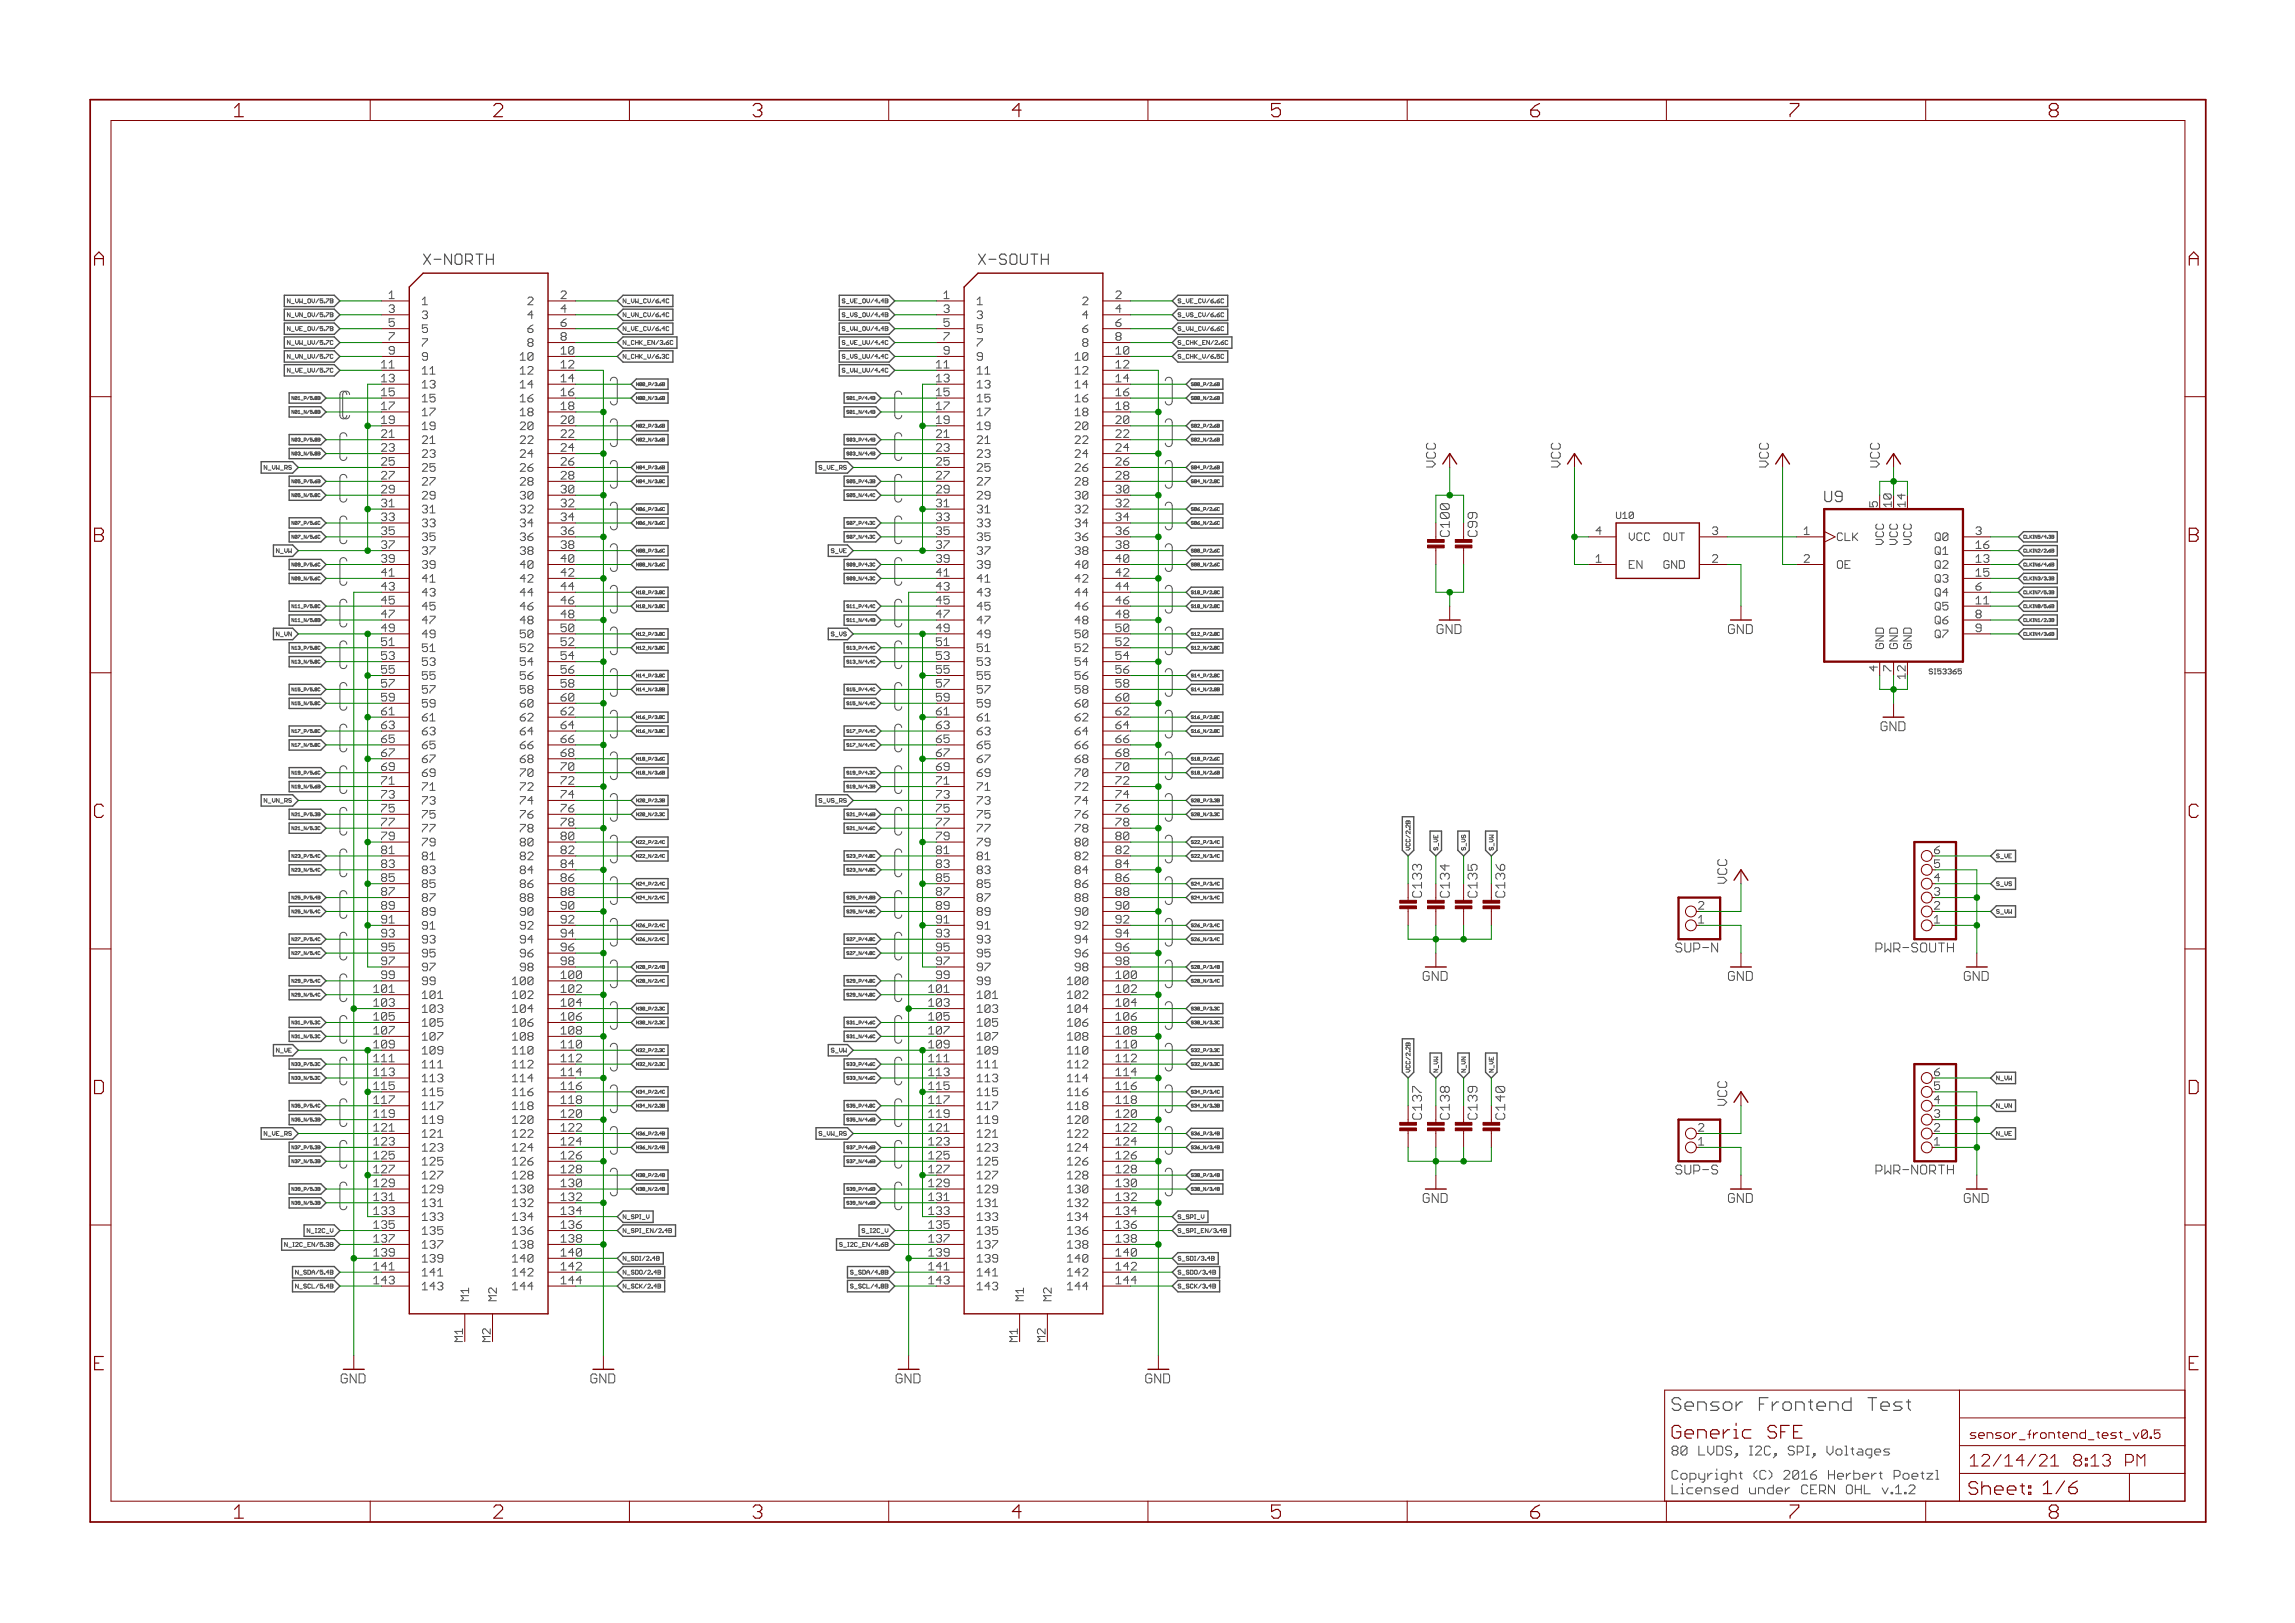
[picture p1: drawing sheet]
<svg xmlns="http://www.w3.org/2000/svg" width="420mm" height="297mm" viewBox="0 0 420 297" stroke-linecap="round" stroke-linejoin="round" font-family="sans-serif">
<defs><g id="words">
<g font-size="3.7" fill="#800000">
<text x="42.9" y="21.4">1</text>
<text x="90.4" y="21.4">2</text>
<text x="137.9" y="21.4">3</text>
<text x="185.3" y="21.4">4</text>
<text x="232.8" y="21.4">5</text>
<text x="280.3" y="21.4">6</text>
<text x="327.7" y="21.4">7</text>
<text x="375.2" y="21.4">8</text>
<text x="17.3" y="48.6">A</text>
<text x="400.8" y="48.6">A</text>
<text x="17.3" y="99.2">B</text>
<text x="400.8" y="99.2">B</text>
<text x="17.3" y="149.7">C</text>
<text x="400.8" y="149.7">C</text>
<text x="17.3" y="200.2">D</text>
<text x="400.8" y="200.2">D</text>
<text x="17.3" y="250.8">E</text>
<text x="400.8" y="250.8">E</text>
<text x="42.9" y="277.9">1</text>
<text x="90.4" y="277.9">2</text>
<text x="137.9" y="277.9">3</text>
<text x="185.3" y="277.9">4</text>
<text x="232.8" y="277.9">5</text>
<text x="280.3" y="277.9">6</text>
<text x="327.7" y="277.9">7</text>
<text x="375.2" y="277.9">8</text>
</g>
<text font-size="3.6" fill="#505050" x="306" y="258.2">Sensor Frontend Test</text>
<g font-size="3.6" fill="#800000">
<text x="306" y="263.3">Generic SFE</text>
<text x="360.4" y="273.6">Sheet: 1/6</text>
</g>
<g font-size="3.2" fill="#800000">
<text x="360.6" y="268.4">12/14/21</text>
<text x="378.2" y="268.4">8:13 PM</text>
</g>
<g font-size="2.9" fill="#505050">
<text x="77.5" y="48.5">X-NORTH</text>
<text x="179.1" y="48.5">X-SOUTH</text>
<text x="334" y="91.9">U9</text>
</g>
<g font-size="2.5" fill="#505050">
<text x="262.9" y="85.5" transform="rotate(-90 262.9 85.5)">VCC</text>
<text x="285.7" y="85.5" transform="rotate(-90 285.7 85.5)">VCC</text>
<text x="323.8" y="85.5" transform="rotate(-90 323.8 85.5)">VCC</text>
<text x="344.1" y="85.5" transform="rotate(-90 344.1 85.5)">VCC</text>
<text x="316.2" y="161.7" transform="rotate(-90 316.2 161.7)">VCC</text>
<text x="307.4" y="174.3">SUP-N</text>
<text x="344.6" y="174.3">PWR-SOUTH</text>
<text x="316.2" y="202.4" transform="rotate(-90 316.2 202.4)">VCC</text>
<text x="307.4" y="214.9">SUP-S</text>
<text x="344.6" y="214.9">PWR-NORTH</text>
<text x="306" y="266.4">80 LVDS, I2C, SPI, Voltages</text>
<text x="306" y="270.8">Copyright (C) 2016 Herbert Poetzl</text>
<text x="306" y="273.5">Licensed under CERN OHL v.1.2</text>
</g>
<g font-size="2.5" fill="#800000">
<text x="265.4" y="98.2" transform="rotate(-90 265.4 98.2)">C100</text>
<text x="270.5" y="98.2" transform="rotate(-90 270.5 98.2)">C99</text>
<text x="263.4" y="116">GND</text>
<text x="316.8" y="116">GND</text>
<text x="344.7" y="133.8">GND</text>
<text x="260.3" y="164.3" transform="rotate(-90 260.3 164.3)">C133</text>
<text x="265.4" y="164.3" transform="rotate(-90 265.4 164.3)">C134</text>
<text x="270.5" y="164.3" transform="rotate(-90 270.5 164.3)">C135</text>
<text x="275.6" y="164.3" transform="rotate(-90 275.6 164.3)">C136</text>
<text x="260.9" y="179.5">GND</text>
<text x="316.8" y="179.5">GND</text>
<text x="359.9" y="179.5">GND</text>
<text x="260.3" y="204.9" transform="rotate(-90 260.3 204.9)">C137</text>
<text x="265.4" y="204.9" transform="rotate(-90 265.4 204.9)">C138</text>
<text x="270.5" y="204.9" transform="rotate(-90 270.5 204.9)">C139</text>
<text x="275.6" y="204.9" transform="rotate(-90 275.6 204.9)">C140</text>
<text x="260.9" y="220.1">GND</text>
<text x="316.8" y="220.1">GND</text>
<text x="359.9" y="220.1">GND</text>
<text x="62.8" y="253.2">GND</text>
<text x="108.5" y="253.2">GND</text>
<text x="164.4" y="253.2">GND</text>
<text x="210.1" y="253.2">GND</text>
</g>
<text font-size="2.3" fill="#800000" x="360.6" y="263.3">sensor_frontend_test_v0.5</text>
<g font-size="2.1" fill="#505050">
<text x="71.3" y="54.7">1</text>
<text x="71.3" y="57.3">3</text>
<text x="71.3" y="59.8">5</text>
<text x="77.3" y="55.8">1</text>
<text x="77.3" y="58.4">3</text>
<text x="96.7" y="55.8">2</text>
<text x="96.7" y="58.4">4</text>
<text x="102.7" y="54.7">2</text>
<text x="102.7" y="57.3">4</text>
<text x="102.7" y="59.8">6</text>
<text x="172.9" y="54.7">1</text>
<text x="172.9" y="57.3">3</text>
<text x="172.9" y="59.8">5</text>
<text x="178.8" y="55.8">1</text>
<text x="178.8" y="58.4">3</text>
<text x="198.3" y="55.8">2</text>
<text x="198.3" y="58.4">4</text>
<text x="204.2" y="54.7">2</text>
<text x="204.2" y="57.3">4</text>
<text x="204.2" y="59.8">6</text>
<text x="71.3" y="62.3">7</text>
<text x="71.3" y="64.9">9</text>
<text x="77.3" y="60.9">5</text>
<text x="77.3" y="63.5">7</text>
<text x="77.3" y="66">9</text>
<text x="95.4" y="66">10</text>
<text x="96.7" y="60.9">6</text>
<text x="96.7" y="63.5">8</text>
<text x="102.7" y="62.3">8</text>
<text x="102.7" y="64.9">10</text>
<text x="172.9" y="62.3">7</text>
<text x="172.9" y="64.9">9</text>
<text x="178.8" y="60.9">5</text>
<text x="178.8" y="63.5">7</text>
<text x="178.8" y="66">9</text>
<text x="197" y="66">10</text>
<text x="198.3" y="60.9">6</text>
<text x="198.3" y="63.5">8</text>
<text x="204.2" y="62.3">8</text>
<text x="204.2" y="64.9">10</text>
<text x="70" y="67.4">11</text>
<text x="70" y="70">13</text>
<text x="77.3" y="68.5">11</text>
<text x="77.3" y="71.1">13</text>
<text x="95.4" y="68.5">12</text>
<text x="95.4" y="71.1">14</text>
<text x="102.7" y="67.4">12</text>
<text x="102.7" y="70">14</text>
<text x="171.6" y="67.4">11</text>
<text x="171.6" y="70">13</text>
<text x="178.8" y="68.5">11</text>
<text x="178.8" y="71.1">13</text>
<text x="197" y="68.5">12</text>
<text x="197" y="71.1">14</text>
<text x="204.2" y="67.4">12</text>
<text x="204.2" y="70">14</text>
<text x="70" y="72.5">15</text>
<text x="70" y="75">17</text>
<text x="70" y="77.6">19</text>
<text x="77.3" y="73.6">15</text>
<text x="77.3" y="76.2">17</text>
<text x="95.4" y="73.6">16</text>
<text x="95.4" y="76.2">18</text>
<text x="102.7" y="72.5">16</text>
<text x="102.7" y="75">18</text>
<text x="102.7" y="77.6">20</text>
<text x="171.6" y="72.5">15</text>
<text x="171.6" y="75">17</text>
<text x="171.6" y="77.6">19</text>
<text x="178.8" y="73.6">15</text>
<text x="178.8" y="76.2">17</text>
<text x="197" y="73.6">16</text>
<text x="197" y="76.2">18</text>
<text x="204.2" y="72.5">16</text>
<text x="204.2" y="75">18</text>
<text x="204.2" y="77.6">20</text>
<text x="70" y="80.1">21</text>
<text x="70" y="82.7">23</text>
<text x="77.3" y="78.7">19</text>
<text x="77.3" y="81.2">21</text>
<text x="77.3" y="83.8">23</text>
<text x="95.4" y="78.7">20</text>
<text x="95.4" y="81.2">22</text>
<text x="95.4" y="83.8">24</text>
<text x="102.7" y="80.1">22</text>
<text x="102.7" y="82.7">24</text>
<text x="171.6" y="80.1">21</text>
<text x="171.6" y="82.7">23</text>
<text x="178.8" y="78.7">19</text>
<text x="178.8" y="81.2">21</text>
<text x="178.8" y="83.8">23</text>
<text x="197" y="78.7">20</text>
<text x="197" y="81.2">22</text>
<text x="197" y="83.8">24</text>
<text x="204.2" y="80.1">22</text>
<text x="204.2" y="82.7">24</text>
<text x="70" y="85.2">25</text>
<text x="70" y="87.7">27</text>
<text x="77.3" y="86.3">25</text>
<text x="77.3" y="88.8">27</text>
<text x="95.4" y="86.3">26</text>
<text x="95.4" y="88.8">28</text>
<text x="102.7" y="85.2">26</text>
<text x="102.7" y="87.7">28</text>
<text x="171.6" y="85.2">25</text>
<text x="171.6" y="87.7">27</text>
<text x="178.8" y="86.3">25</text>
<text x="178.8" y="88.8">27</text>
<text x="197" y="86.3">26</text>
<text x="197" y="88.8">28</text>
<text x="204.2" y="85.2">26</text>
<text x="204.2" y="87.7">28</text>
<text x="70" y="90.3">29</text>
<text x="70" y="92.8">31</text>
<text x="70" y="95.4">33</text>
<text x="77.3" y="91.4">29</text>
<text x="77.3" y="93.9">31</text>
<text x="95.4" y="91.4">30</text>
<text x="95.4" y="93.9">32</text>
<text x="102.7" y="90.3">30</text>
<text x="102.7" y="92.8">32</text>
<text x="102.7" y="95.4">34</text>
<text x="171.6" y="90.3">29</text>
<text x="171.6" y="92.8">31</text>
<text x="171.6" y="95.4">33</text>
<text x="178.8" y="91.4">29</text>
<text x="178.8" y="93.9">31</text>
<text x="197" y="91.4">30</text>
<text x="197" y="93.9">32</text>
<text x="204.2" y="90.3">30</text>
<text x="204.2" y="92.8">32</text>
<text x="204.2" y="95.4">34</text>
<text x="343.8" y="92.8" transform="rotate(-90 343.8 92.8)">5</text>
<text x="70" y="97.9">35</text>
<text x="70" y="100.4">37</text>
<text x="77.3" y="96.5">33</text>
<text x="77.3" y="99">35</text>
<text x="77.3" y="101.5">37</text>
<text x="95.4" y="96.5">34</text>
<text x="95.4" y="99">36</text>
<text x="95.4" y="101.5">38</text>
<text x="102.7" y="97.9">36</text>
<text x="102.7" y="100.4">38</text>
<text x="171.6" y="97.9">35</text>
<text x="171.6" y="100.4">37</text>
<text x="178.8" y="96.5">33</text>
<text x="178.8" y="99">35</text>
<text x="178.8" y="101.5">37</text>
<text x="197" y="96.5">34</text>
<text x="197" y="99">36</text>
<text x="197" y="101.5">38</text>
<text x="204.2" y="97.9">36</text>
<text x="204.2" y="100.4">38</text>
<text x="292.2" y="97.9">4</text>
<text x="298.2" y="99">VCC</text>
<text x="304.9" y="99">OUT</text>
<text x="313.5" y="97.9">3</text>
<text x="330.3" y="97.9">1</text>
<text x="336.3" y="99">CLK</text>
<text x="344.9" y="99.4" transform="rotate(-90 344.9 99.4)">VCC</text>
<text x="347.4" y="99.4" transform="rotate(-90 347.4 99.4)">VCC</text>
<text x="350" y="99.4" transform="rotate(-90 350 99.4)">VCC</text>
<text x="354.5" y="99">Q0</text>
<text x="354.5" y="101.5">Q1</text>
<text x="361.7" y="97.9">3</text>
<text x="361.7" y="100.4">16</text>
<text x="70" y="103">39</text>
<text x="70" y="105.5">41</text>
<text x="77.3" y="104.1">39</text>
<text x="77.3" y="106.6">41</text>
<text x="95.4" y="104.1">40</text>
<text x="95.4" y="106.6">42</text>
<text x="102.7" y="103">40</text>
<text x="102.7" y="105.5">42</text>
<text x="171.6" y="103">39</text>
<text x="171.6" y="105.5">41</text>
<text x="178.8" y="104.1">39</text>
<text x="178.8" y="106.6">41</text>
<text x="197" y="104.1">40</text>
<text x="197" y="106.6">42</text>
<text x="204.2" y="103">40</text>
<text x="204.2" y="105.5">42</text>
<text x="292.2" y="103">1</text>
<text x="298.2" y="104.1">EN</text>
<text x="304.9" y="104.1">GND</text>
<text x="313.5" y="103">2</text>
<text x="330.3" y="103">2</text>
<text x="336.3" y="104.1">OE</text>
<text x="354.5" y="104.1">Q2</text>
<text x="354.5" y="106.6">Q3</text>
<text x="361.7" y="103">13</text>
<text x="361.7" y="105.5">15</text>
<text x="70" y="108">43</text>
<text x="70" y="110.6">45</text>
<text x="70" y="113.1">47</text>
<text x="77.3" y="109.2">43</text>
<text x="77.3" y="111.7">45</text>
<text x="95.4" y="109.2">44</text>
<text x="95.4" y="111.7">46</text>
<text x="102.7" y="108">44</text>
<text x="102.7" y="110.6">46</text>
<text x="102.7" y="113.1">48</text>
<text x="171.6" y="108">43</text>
<text x="171.6" y="110.6">45</text>
<text x="171.6" y="113.1">47</text>
<text x="178.8" y="109.2">43</text>
<text x="178.8" y="111.7">45</text>
<text x="197" y="109.2">44</text>
<text x="197" y="111.7">46</text>
<text x="204.2" y="108">44</text>
<text x="204.2" y="110.6">46</text>
<text x="204.2" y="113.1">48</text>
<text x="354.5" y="109.2">Q4</text>
<text x="354.5" y="111.7">Q5</text>
<text x="361.7" y="108">6</text>
<text x="361.7" y="110.6">11</text>
<text x="361.7" y="113.1">8</text>
<text x="70" y="115.7">49</text>
<text x="70" y="118.2">51</text>
<text x="77.3" y="114.2">47</text>
<text x="77.3" y="116.8">49</text>
<text x="77.3" y="119.3">51</text>
<text x="95.4" y="114.2">48</text>
<text x="95.4" y="116.8">50</text>
<text x="95.4" y="119.3">52</text>
<text x="102.7" y="115.7">50</text>
<text x="102.7" y="118.2">52</text>
<text x="171.6" y="115.7">49</text>
<text x="171.6" y="118.2">51</text>
<text x="178.8" y="114.2">47</text>
<text x="178.8" y="116.8">49</text>
<text x="178.8" y="119.3">51</text>
<text x="197" y="114.2">48</text>
<text x="197" y="116.8">50</text>
<text x="197" y="119.3">52</text>
<text x="204.2" y="115.7">50</text>
<text x="204.2" y="118.2">52</text>
<text x="344.9" y="118.8" transform="rotate(-90 344.9 118.8)">GND</text>
<text x="347.4" y="118.8" transform="rotate(-90 347.4 118.8)">GND</text>
<text x="350" y="118.8" transform="rotate(-90 350 118.8)">GND</text>
<text x="354.5" y="114.2">Q6</text>
<text x="354.5" y="116.8">Q7</text>
<text x="361.7" y="115.7">9</text>
<text x="70" y="120.7">53</text>
<text x="70" y="123.3">55</text>
<text x="70" y="125.8">57</text>
<text x="77.3" y="121.9">53</text>
<text x="77.3" y="124.4">55</text>
<text x="95.4" y="121.9">54</text>
<text x="95.4" y="124.4">56</text>
<text x="102.7" y="120.7">54</text>
<text x="102.7" y="123.3">56</text>
<text x="102.7" y="125.8">58</text>
<text x="171.6" y="120.7">53</text>
<text x="171.6" y="123.3">55</text>
<text x="171.6" y="125.8">57</text>
<text x="178.8" y="121.9">53</text>
<text x="178.8" y="124.4">55</text>
<text x="197" y="121.9">54</text>
<text x="197" y="124.4">56</text>
<text x="204.2" y="120.7">54</text>
<text x="204.2" y="123.3">56</text>
<text x="204.2" y="125.8">58</text>
<text x="343.8" y="122.7" transform="rotate(-90 343.8 122.7)">4</text>
<text x="346.3" y="122.7" transform="rotate(-90 346.3 122.7)">7</text>
<text x="70" y="128.4">59</text>
<text x="70" y="130.9">61</text>
<text x="77.3" y="126.9">57</text>
<text x="77.3" y="129.5">59</text>
<text x="95.4" y="126.9">58</text>
<text x="95.4" y="129.5">60</text>
<text x="102.7" y="128.4">60</text>
<text x="102.7" y="130.9">62</text>
<text x="171.6" y="128.4">59</text>
<text x="171.6" y="130.9">61</text>
<text x="178.8" y="126.9">57</text>
<text x="178.8" y="129.5">59</text>
<text x="197" y="126.9">58</text>
<text x="197" y="129.5">60</text>
<text x="204.2" y="128.4">60</text>
<text x="204.2" y="130.9">62</text>
<text x="70" y="133.4">63</text>
<text x="70" y="136">65</text>
<text x="77.3" y="132">61</text>
<text x="77.3" y="134.6">63</text>
<text x="77.3" y="137.1">65</text>
<text x="95.4" y="132">62</text>
<text x="95.4" y="134.6">64</text>
<text x="95.4" y="137.1">66</text>
<text x="102.7" y="133.4">64</text>
<text x="102.7" y="136">66</text>
<text x="171.6" y="133.4">63</text>
<text x="171.6" y="136">65</text>
<text x="178.8" y="132">61</text>
<text x="178.8" y="134.6">63</text>
<text x="178.8" y="137.1">65</text>
<text x="197" y="132">62</text>
<text x="197" y="134.6">64</text>
<text x="197" y="137.1">66</text>
<text x="204.2" y="133.4">64</text>
<text x="204.2" y="136">66</text>
<text x="70" y="138.5">67</text>
<text x="70" y="141.1">69</text>
<text x="70" y="143.6">71</text>
<text x="77.3" y="139.6">67</text>
<text x="77.3" y="142.2">69</text>
<text x="95.4" y="139.6">68</text>
<text x="95.4" y="142.2">70</text>
<text x="102.7" y="138.5">68</text>
<text x="102.7" y="141.1">70</text>
<text x="102.7" y="143.6">72</text>
<text x="171.6" y="138.5">67</text>
<text x="171.6" y="141.1">69</text>
<text x="171.6" y="143.6">71</text>
<text x="178.8" y="139.6">67</text>
<text x="178.8" y="142.2">69</text>
<text x="197" y="139.6">68</text>
<text x="197" y="142.2">70</text>
<text x="204.2" y="138.5">68</text>
<text x="204.2" y="141.1">70</text>
<text x="204.2" y="143.6">72</text>
<text x="70" y="146.1">73</text>
<text x="70" y="148.7">75</text>
<text x="77.3" y="144.7">71</text>
<text x="77.3" y="147.3">73</text>
<text x="77.3" y="149.8">75</text>
<text x="95.4" y="144.7">72</text>
<text x="95.4" y="147.3">74</text>
<text x="95.4" y="149.8">76</text>
<text x="102.7" y="146.1">74</text>
<text x="102.7" y="148.7">76</text>
<text x="171.6" y="146.1">73</text>
<text x="171.6" y="148.7">75</text>
<text x="178.8" y="144.7">71</text>
<text x="178.8" y="147.3">73</text>
<text x="178.8" y="149.8">75</text>
<text x="197" y="144.7">72</text>
<text x="197" y="147.3">74</text>
<text x="197" y="149.8">76</text>
<text x="204.2" y="146.1">74</text>
<text x="204.2" y="148.7">76</text>
<text x="70" y="151.2">77</text>
<text x="70" y="153.8">79</text>
<text x="77.3" y="152.3">77</text>
<text x="77.3" y="154.9">79</text>
<text x="95.4" y="152.3">78</text>
<text x="95.4" y="154.9">80</text>
<text x="102.7" y="151.2">78</text>
<text x="102.7" y="153.8">80</text>
<text x="171.6" y="151.2">77</text>
<text x="171.6" y="153.8">79</text>
<text x="178.8" y="152.3">77</text>
<text x="178.8" y="154.9">79</text>
<text x="197" y="152.3">78</text>
<text x="197" y="154.9">80</text>
<text x="204.2" y="151.2">78</text>
<text x="204.2" y="153.8">80</text>
<text x="70" y="156.3">81</text>
<text x="70" y="158.8">83</text>
<text x="70" y="161.4">85</text>
<text x="77.3" y="157.4">81</text>
<text x="77.3" y="160">83</text>
<text x="95.4" y="157.4">82</text>
<text x="95.4" y="160">84</text>
<text x="102.7" y="156.3">82</text>
<text x="102.7" y="158.8">84</text>
<text x="102.7" y="161.4">86</text>
<text x="171.6" y="156.3">81</text>
<text x="171.6" y="158.8">83</text>
<text x="171.6" y="161.4">85</text>
<text x="178.8" y="157.4">81</text>
<text x="178.8" y="160">83</text>
<text x="197" y="157.4">82</text>
<text x="197" y="160">84</text>
<text x="204.2" y="156.3">82</text>
<text x="204.2" y="158.8">84</text>
<text x="204.2" y="161.4">86</text>
<text x="354.1" y="161.4">4</text>
<text x="354.1" y="156.3">6</text>
<text x="70" y="163.9">87</text>
<text x="70" y="166.5">89</text>
<text x="77.3" y="162.5">85</text>
<text x="77.3" y="165">87</text>
<text x="77.3" y="167.6">89</text>
<text x="95.4" y="162.5">86</text>
<text x="95.4" y="165">88</text>
<text x="95.4" y="167.6">90</text>
<text x="102.7" y="163.9">88</text>
<text x="102.7" y="166.5">90</text>
<text x="171.6" y="163.9">87</text>
<text x="171.6" y="166.5">89</text>
<text x="178.8" y="162.5">85</text>
<text x="178.8" y="165">87</text>
<text x="178.8" y="167.6">89</text>
<text x="197" y="162.5">86</text>
<text x="197" y="165">88</text>
<text x="197" y="167.6">90</text>
<text x="204.2" y="163.9">88</text>
<text x="204.2" y="166.5">90</text>
<text x="310.9" y="166.5">2</text>
<text x="70" y="169">91</text>
<text x="70" y="171.5">93</text>
<text x="77.3" y="170.1">91</text>
<text x="77.3" y="172.7">93</text>
<text x="95.4" y="170.1">92</text>
<text x="95.4" y="172.7">94</text>
<text x="102.7" y="169">92</text>
<text x="102.7" y="171.5">94</text>
<text x="171.6" y="169">91</text>
<text x="171.6" y="171.5">93</text>
<text x="178.8" y="170.1">91</text>
<text x="178.8" y="172.7">93</text>
<text x="197" y="170.1">92</text>
<text x="197" y="172.7">94</text>
<text x="204.2" y="169">92</text>
<text x="204.2" y="171.5">94</text>
<text x="70" y="174.1">95</text>
<text x="70" y="176.6">97</text>
<text x="70" y="179.2">99</text>
<text x="77.3" y="175.2">95</text>
<text x="77.3" y="177.7">97</text>
<text x="95.4" y="175.2">96</text>
<text x="95.4" y="177.7">98</text>
<text x="102.7" y="174.1">96</text>
<text x="102.7" y="176.6">98</text>
<text x="102.7" y="179.2">100</text>
<text x="171.6" y="174.1">95</text>
<text x="171.6" y="176.6">97</text>
<text x="171.6" y="179.2">99</text>
<text x="178.8" y="175.2">95</text>
<text x="178.8" y="177.7">97</text>
<text x="197" y="175.2">96</text>
<text x="197" y="177.7">98</text>
<text x="204.2" y="174.1">96</text>
<text x="204.2" y="176.6">98</text>
<text x="204.2" y="179.2">100</text>
<text x="68.7" y="181.7">101</text>
<text x="68.7" y="184.2">103</text>
<text x="77.3" y="180.3">99</text>
<text x="77.3" y="182.8">101</text>
<text x="77.3" y="185.4">103</text>
<text x="94.1" y="180.3">100</text>
<text x="94.1" y="182.8">102</text>
<text x="94.1" y="185.4">104</text>
<text x="102.7" y="181.7">102</text>
<text x="102.7" y="184.2">104</text>
<text x="170.3" y="181.7">101</text>
<text x="170.3" y="184.2">103</text>
<text x="178.8" y="180.3">99</text>
<text x="178.8" y="182.8">101</text>
<text x="178.8" y="185.4">103</text>
<text x="195.7" y="180.3">100</text>
<text x="195.7" y="182.8">102</text>
<text x="195.7" y="185.4">104</text>
<text x="204.2" y="181.7">102</text>
<text x="204.2" y="184.2">104</text>
<text x="68.7" y="186.8">105</text>
<text x="68.7" y="189.3">107</text>
<text x="68.7" y="191.9">109</text>
<text x="77.3" y="187.9">105</text>
<text x="77.3" y="190.4">107</text>
<text x="94.1" y="187.9">106</text>
<text x="94.1" y="190.4">108</text>
<text x="102.7" y="186.8">106</text>
<text x="102.7" y="189.3">108</text>
<text x="102.7" y="191.9">110</text>
<text x="170.3" y="186.8">105</text>
<text x="170.3" y="189.3">107</text>
<text x="170.3" y="191.9">109</text>
<text x="178.8" y="187.9">105</text>
<text x="178.8" y="190.4">107</text>
<text x="195.7" y="187.9">106</text>
<text x="195.7" y="190.4">108</text>
<text x="204.2" y="186.8">106</text>
<text x="204.2" y="189.3">108</text>
<text x="204.2" y="191.9">110</text>
<text x="68.7" y="194.4">111</text>
<text x="68.7" y="196.9">113</text>
<text x="77.3" y="193">109</text>
<text x="77.3" y="195.5">111</text>
<text x="94.1" y="193">110</text>
<text x="94.1" y="195.5">112</text>
<text x="102.7" y="194.4">112</text>
<text x="102.7" y="196.9">114</text>
<text x="170.3" y="194.4">111</text>
<text x="170.3" y="196.9">113</text>
<text x="178.8" y="193">109</text>
<text x="178.8" y="195.5">111</text>
<text x="195.7" y="193">110</text>
<text x="195.7" y="195.5">112</text>
<text x="204.2" y="194.4">112</text>
<text x="204.2" y="196.9">114</text>
<text x="354.1" y="196.9">6</text>
<text x="68.7" y="199.5">115</text>
<text x="68.7" y="202">117</text>
<text x="77.3" y="198">113</text>
<text x="77.3" y="200.6">115</text>
<text x="77.3" y="203.1">117</text>
<text x="94.1" y="198">114</text>
<text x="94.1" y="200.6">116</text>
<text x="94.1" y="203.1">118</text>
<text x="102.7" y="199.5">116</text>
<text x="102.7" y="202">118</text>
<text x="170.3" y="199.5">115</text>
<text x="170.3" y="202">117</text>
<text x="178.8" y="198">113</text>
<text x="178.8" y="200.6">115</text>
<text x="178.8" y="203.1">117</text>
<text x="195.7" y="198">114</text>
<text x="195.7" y="200.6">116</text>
<text x="195.7" y="203.1">118</text>
<text x="204.2" y="199.5">116</text>
<text x="204.2" y="202">118</text>
<text x="354.1" y="202">4</text>
<text x="68.7" y="204.6">119</text>
<text x="68.7" y="207.1">121</text>
<text x="68.7" y="209.6">123</text>
<text x="77.3" y="205.7">119</text>
<text x="77.3" y="208.2">121</text>
<text x="94.1" y="205.7">120</text>
<text x="94.1" y="208.2">122</text>
<text x="102.7" y="204.6">120</text>
<text x="102.7" y="207.1">122</text>
<text x="102.7" y="209.6">124</text>
<text x="170.3" y="204.6">119</text>
<text x="170.3" y="207.1">121</text>
<text x="170.3" y="209.6">123</text>
<text x="178.8" y="205.7">119</text>
<text x="178.8" y="208.2">121</text>
<text x="195.7" y="205.7">120</text>
<text x="195.7" y="208.2">122</text>
<text x="204.2" y="204.6">120</text>
<text x="204.2" y="207.1">122</text>
<text x="204.2" y="209.6">124</text>
<text x="310.9" y="207.1">2</text>
<text x="68.7" y="212.2">125</text>
<text x="68.7" y="214.7">127</text>
<text x="77.3" y="210.7">123</text>
<text x="77.3" y="213.3">125</text>
<text x="77.3" y="215.8">127</text>
<text x="94.1" y="210.7">124</text>
<text x="94.1" y="213.3">126</text>
<text x="94.1" y="215.8">128</text>
<text x="102.7" y="212.2">126</text>
<text x="102.7" y="214.7">128</text>
<text x="170.3" y="212.2">125</text>
<text x="170.3" y="214.7">127</text>
<text x="178.8" y="210.7">123</text>
<text x="178.8" y="213.3">125</text>
<text x="178.8" y="215.8">127</text>
<text x="195.7" y="210.7">124</text>
<text x="195.7" y="213.3">126</text>
<text x="195.7" y="215.8">128</text>
<text x="204.2" y="212.2">126</text>
<text x="204.2" y="214.7">128</text>
<text x="68.7" y="217.2">129</text>
<text x="68.7" y="219.8">131</text>
<text x="77.3" y="218.4">129</text>
<text x="77.3" y="220.9">131</text>
<text x="94.1" y="218.4">130</text>
<text x="94.1" y="220.9">132</text>
<text x="102.7" y="217.2">130</text>
<text x="102.7" y="219.8">132</text>
<text x="170.3" y="217.2">129</text>
<text x="170.3" y="219.8">131</text>
<text x="178.8" y="218.4">129</text>
<text x="178.8" y="220.9">131</text>
<text x="195.7" y="218.4">130</text>
<text x="195.7" y="220.9">132</text>
<text x="204.2" y="217.2">130</text>
<text x="204.2" y="219.8">132</text>
<text x="68.7" y="222.3">133</text>
<text x="68.7" y="224.9">135</text>
<text x="68.7" y="227.4">137</text>
<text x="77.3" y="223.4">133</text>
<text x="77.3" y="226">135</text>
<text x="94.1" y="223.4">134</text>
<text x="94.1" y="226">136</text>
<text x="102.7" y="222.3">134</text>
<text x="102.7" y="224.9">136</text>
<text x="102.7" y="227.4">138</text>
<text x="170.3" y="222.3">133</text>
<text x="170.3" y="224.9">135</text>
<text x="170.3" y="227.4">137</text>
<text x="178.8" y="223.4">133</text>
<text x="178.8" y="226">135</text>
<text x="195.7" y="223.4">134</text>
<text x="195.7" y="226">136</text>
<text x="204.2" y="222.3">134</text>
<text x="204.2" y="224.9">136</text>
<text x="204.2" y="227.4">138</text>
<text x="68.7" y="229.9">139</text>
<text x="68.7" y="232.5">141</text>
<text x="77.3" y="228.5">137</text>
<text x="77.3" y="231.1">139</text>
<text x="77.3" y="233.6">141</text>
<text x="94.1" y="228.5">138</text>
<text x="94.1" y="231.1">140</text>
<text x="94.1" y="233.6">142</text>
<text x="102.7" y="229.9">140</text>
<text x="102.7" y="232.5">142</text>
<text x="170.3" y="229.9">139</text>
<text x="170.3" y="232.5">141</text>
<text x="178.8" y="228.5">137</text>
<text x="178.8" y="231.1">139</text>
<text x="178.8" y="233.6">141</text>
<text x="195.7" y="228.5">138</text>
<text x="195.7" y="231.1">140</text>
<text x="195.7" y="233.6">142</text>
<text x="204.2" y="229.9">140</text>
<text x="204.2" y="232.5">142</text>
<text x="68.7" y="235">143</text>
<text x="77.3" y="236.1">143</text>
<text x="85.8" y="238.1" transform="rotate(-90 85.8 238.1)">M1</text>
<text x="90.9" y="238.1" transform="rotate(-90 90.9 238.1)">M2</text>
<text x="94.1" y="236.1">144</text>
<text x="102.7" y="235">144</text>
<text x="170.3" y="235">143</text>
<text x="178.8" y="236.1">143</text>
<text x="187.4" y="238.1" transform="rotate(-90 187.4 238.1)">M1</text>
<text x="192.5" y="238.1" transform="rotate(-90 192.5 238.1)">M2</text>
<text x="195.7" y="236.1">144</text>
<text x="204.2" y="235">144</text>
<text x="84.7" y="245.4" transform="rotate(-90 84.7 245.4)">M1</text>
<text x="89.8" y="245.4" transform="rotate(-90 89.8 245.4)">M2</text>
<text x="186.3" y="245.4" transform="rotate(-90 186.3 245.4)">M1</text>
<text x="191.4" y="245.4" transform="rotate(-90 191.4 245.4)">M2</text>
</g>
<g font-size="2.1" fill="#800000">
<text x="346.3" y="92.8" transform="rotate(-90 346.3 92.8)">10</text>
<text x="348.9" y="92.8" transform="rotate(-90 348.9 92.8)">14</text>
<text x="348.9" y="124" transform="rotate(-90 348.9 124)">12</text>
<text x="354.1" y="158.8">5</text>
<text x="354.1" y="166.5">2</text>
<text x="354.1" y="163.9">3</text>
<text x="310.9" y="169">1</text>
<text x="354.1" y="169">1</text>
<text x="354.1" y="199.5">5</text>
<text x="310.9" y="209.6">1</text>
<text x="354.1" y="209.6">1</text>
<text x="354.1" y="207.1">2</text>
<text x="354.1" y="204.6">3</text>
</g>
<text font-size="1.8" fill="#505050" x="295.9" y="94.9">U10</text>
<text font-size="1.4" fill="#505050" x="353.4" y="123.4">SI53365</text>
<g font-size="1.1" fill="#505050">
<text x="52.8" y="55.5">N_VW_OV/5.7B</text>
<text x="52.8" y="58">N_VN_OV/5.7B</text>
<text x="114.1" y="55.5">N_VW_CV/6.4C</text>
<text x="114.1" y="58">N_VN_CV/6.4C</text>
<text x="154.4" y="55.5">S_VE_OV/4.4B</text>
<text x="154.4" y="58">S_VS_OV/4.4B</text>
<text x="215.6" y="55.5">S_VE_CV/6.6C</text>
<text x="215.6" y="58">S_VS_CV/6.6C</text>
<text x="52.8" y="60.6">N_VE_OV/5.7B</text>
<text x="52.8" y="63.1">N_VW_UV/5.7C</text>
<text x="52.8" y="65.6">N_VN_UV/5.7C</text>
<text x="114.1" y="60.5">N_VE_CV/6.4C</text>
<text x="114.1" y="65.6">N_CHK_V/6.3C</text>
<text x="114.1" y="63.1">N_CHK_EN/3.6C</text>
<text x="154.4" y="60.6">S_VW_OV/4.4B</text>
<text x="154.4" y="63.1">S_VE_UV/4.4C</text>
<text x="154.4" y="65.6">S_VS_UV/4.4C</text>
<text x="215.6" y="60.5">S_VW_CV/6.6C</text>
<text x="215.6" y="65.6">S_CHK_V/6.5C</text>
<text x="215.6" y="63.1">S_CHK_EN/2.6C</text>
<text x="52.8" y="68.2">N_VE_UV/5.7C</text>
<text x="154.4" y="68.2">S_VW_UV/4.4C</text>
<text x="48.7" y="86">N_VW_RS</text>
<text x="150.3" y="86">S_VE_RS</text>
<text x="50.8" y="101.2">N_VW</text>
<text x="152.4" y="101.2">S_VE</text>
<text x="50.8" y="116.4">N_VN</text>
<text x="152.4" y="116.4">S_VS</text>
<text x="48.7" y="146.9">N_VN_RS</text>
<text x="150.3" y="146.9">S_VS_RS</text>
<text x="258.2" y="155.6" transform="rotate(-90 258.2 155.6)">VCC/2.2B</text>
<text x="263.3" y="155.6" transform="rotate(-90 263.3 155.6)">S_VE</text>
<text x="268.3" y="155.6" transform="rotate(-90 268.3 155.6)">S_VS</text>
<text x="273.4" y="155.6" transform="rotate(-90 273.4 155.6)">S_VW</text>
<text x="365.5" y="157.1">S_VE</text>
<text x="365.5" y="167.2">S_VW</text>
<text x="365.5" y="162.1">S_VS</text>
<text x="50.8" y="192.6">N_VE</text>
<text x="152.4" y="192.6">S_VW</text>
<text x="258.2" y="196.2" transform="rotate(-90 258.2 196.2)">VCC/2.2B</text>
<text x="263.3" y="196.2" transform="rotate(-90 263.3 196.2)">N_VW</text>
<text x="268.3" y="196.2" transform="rotate(-90 268.3 196.2)">N_VN</text>
<text x="273.4" y="196.2" transform="rotate(-90 273.4 196.2)">N_VE</text>
<text x="365.5" y="197.7">N_VW</text>
<text x="365.5" y="202.8">N_VN</text>
<text x="48.7" y="207.9">N_VE_RS</text>
<text x="150.3" y="207.9">S_VW_RS</text>
<text x="365.5" y="207.9">N_VE</text>
<text x="56.3" y="225.6">N_I2C_V</text>
<text x="114.1" y="223.1">N_SPI_V</text>
<text x="114.1" y="225.6">N_SPI_EN/2.4B</text>
<text x="157.9" y="225.6">S_I2C_V</text>
<text x="215.6" y="223.1">S_SPI_V</text>
<text x="215.6" y="225.6">S_SPI_EN/3.4B</text>
<text x="52.1" y="228.2">N_I2C_EN/5.3B</text>
<text x="54.2" y="233.2">N_SDA/5.4B</text>
<text x="114.1" y="233.2">N_SDO/2.4B</text>
<text x="114.1" y="230.7">N_SDI/2.4B</text>
<text x="153.7" y="228.2">S_I2C_EN/4.6B</text>
<text x="155.8" y="233.2">S_SDA/4.8B</text>
<text x="215.6" y="230.7">S_SDI/3.4B</text>
<text x="215.6" y="233.2">S_SDO/3.4B</text>
<text x="54.2" y="235.8">N_SCL/5.4B</text>
<text x="114.1" y="235.8">N_SCK/2.4B</text>
<text x="155.8" y="235.8">S_SCL/4.8B</text>
<text x="215.6" y="235.8">S_SCK/3.4B</text>
</g>
<g font-size=".8" fill="#505050">
<text x="116.5" y="70.6">N00_P/3.6B</text>
<text x="218.1" y="70.6">S00_P/2.6B</text>
<text x="53.7" y="73.2">N01_P/5.8B</text>
<text x="53.7" y="75.7">N01_N/5.8B</text>
<text x="116.5" y="73.2">N00_N/3.6B</text>
<text x="155.3" y="73.2">S01_P/4.4B</text>
<text x="155.3" y="75.7">S01_N/4.4B</text>
<text x="218.1" y="73.2">S00_N/2.6B</text>
<text x="53.7" y="80.8">N03_P/5.8B</text>
<text x="53.7" y="83.3">N03_N/5.8B</text>
<text x="116.5" y="78.2">N02_P/3.6B</text>
<text x="116.5" y="80.8">N02_N/3.6B</text>
<text x="155.3" y="80.8">S03_P/4.4B</text>
<text x="155.3" y="83.3">S03_N/4.4B</text>
<text x="218.1" y="78.2">S02_P/2.6B</text>
<text x="218.1" y="80.8">S02_N/2.6B</text>
<text x="53.7" y="88.4">N05_P/5.6B</text>
<text x="116.5" y="85.9">N04_P/3.6B</text>
<text x="116.5" y="88.4">N04_N/3.8C</text>
<text x="155.3" y="88.4">S05_P/4.3B</text>
<text x="218.1" y="85.9">S04_P/2.6B</text>
<text x="218.1" y="88.4">S04_N/2.8C</text>
<text x="53.7" y="90.9">N05_N/5.8C</text>
<text x="116.5" y="93.5">N06_P/3.6C</text>
<text x="155.3" y="90.9">S05_N/4.4C</text>
<text x="218.1" y="93.5">S06_P/2.6C</text>
<text x="53.7" y="96">N07_P/5.6C</text>
<text x="53.7" y="98.5">N07_N/5.6C</text>
<text x="116.5" y="96">N06_N/3.6C</text>
<text x="116.5" y="101.1">N08_P/3.6C</text>
<text x="155.3" y="96">S07_P/4.3C</text>
<text x="155.3" y="98.5">S07_N/4.3C</text>
<text x="218.1" y="96">S06_N/2.6C</text>
<text x="218.1" y="101.1">S08_P/2.6C</text>
<text x="370.5" y="98.5">CLKIN5/4.3B</text>
<text x="370.5" y="101.1">CLKIN2/2.6B</text>
<text x="53.7" y="103.6">N09_P/5.6C</text>
<text x="53.7" y="106.2">N09_N/5.6C</text>
<text x="116.5" y="103.6">N08_N/3.6C</text>
<text x="155.3" y="103.6">S09_P/4.3C</text>
<text x="155.3" y="106.2">S09_N/4.3C</text>
<text x="218.1" y="103.6">S08_N/2.6C</text>
<text x="370.5" y="103.6">CLKIN6/4.6B</text>
<text x="370.5" y="106.2">CLKIN3/3.3B</text>
<text x="53.7" y="111.2">N11_P/5.8C</text>
<text x="53.7" y="113.8">N11_N/5.8B</text>
<text x="116.5" y="108.7">N10_P/3.8C</text>
<text x="116.5" y="111.3">N10_N/3.8C</text>
<text x="155.3" y="111.2">S11_P/4.4C</text>
<text x="155.3" y="113.8">S11_N/4.4B</text>
<text x="218.1" y="108.7">S10_P/2.8C</text>
<text x="218.1" y="111.3">S10_N/2.8C</text>
<text x="370.5" y="113.8">CLKIN1/2.3B</text>
<text x="370.5" y="111.2">CLKIN8/5.6B</text>
<text x="370.5" y="108.7">CLKIN7/5.3B</text>
<text x="53.7" y="118.9">N13_P/5.8C</text>
<text x="116.5" y="116.3">N12_P/3.8C</text>
<text x="116.5" y="118.9">N12_N/3.8C</text>
<text x="155.3" y="118.9">S13_P/4.4C</text>
<text x="218.1" y="116.3">S12_P/2.8C</text>
<text x="218.1" y="118.9">S12_N/2.8C</text>
<text x="370.5" y="116.3">CLKIN4/3.6B</text>
<text x="53.7" y="121.4">N13_N/5.8C</text>
<text x="116.5" y="123.9">N14_P/3.8C</text>
<text x="155.3" y="121.4">S13_N/4.4C</text>
<text x="218.1" y="123.9">S14_P/2.8C</text>
<text x="53.7" y="126.5">N15_P/5.8C</text>
<text x="53.7" y="129">N15_N/5.8C</text>
<text x="116.5" y="126.5">N14_N/3.8B</text>
<text x="116.5" y="131.6">N16_P/3.8C</text>
<text x="155.3" y="126.5">S15_P/4.4C</text>
<text x="155.3" y="129">S15_N/4.4C</text>
<text x="218.1" y="126.5">S14_N/2.8B</text>
<text x="218.1" y="131.6">S16_P/2.8C</text>
<text x="53.7" y="134.1">N17_P/5.8C</text>
<text x="53.7" y="136.6">N17_N/5.8C</text>
<text x="116.5" y="134.1">N16_N/3.8C</text>
<text x="155.3" y="134.1">S17_P/4.4C</text>
<text x="155.3" y="136.6">S17_N/4.4C</text>
<text x="218.1" y="134.1">S16_N/2.8C</text>
<text x="53.7" y="141.7">N19_P/5.6C</text>
<text x="116.5" y="139.2">N18_P/3.6C</text>
<text x="116.5" y="141.7">N18_N/3.6B</text>
<text x="155.3" y="141.7">S19_P/4.3C</text>
<text x="218.1" y="139.2">S18_P/2.6C</text>
<text x="218.1" y="141.7">S18_N/2.6B</text>
<text x="53.7" y="144.3">N19_N/5.6B</text>
<text x="53.7" y="149.3">N21_P/5.3B</text>
<text x="116.5" y="146.8">N20_P/2.3B</text>
<text x="116.5" y="149.3">N20_N/2.3C</text>
<text x="155.3" y="144.3">S19_N/4.3B</text>
<text x="155.3" y="149.3">S21_P/4.6B</text>
<text x="218.1" y="146.8">S20_P/3.3B</text>
<text x="218.1" y="149.3">S20_N/3.3C</text>
<text x="53.7" y="151.9">N21_N/5.3C</text>
<text x="116.5" y="154.4">N22_P/2.4C</text>
<text x="155.3" y="151.9">S21_N/4.6C</text>
<text x="218.1" y="154.4">S22_P/3.4C</text>
<text x="53.7" y="157">N23_P/5.4C</text>
<text x="53.7" y="159.5">N23_N/5.4C</text>
<text x="116.5" y="157">N22_N/2.4C</text>
<text x="155.3" y="157">S23_P/4.8C</text>
<text x="155.3" y="159.5">S23_N/4.8C</text>
<text x="218.1" y="157">S22_N/3.4C</text>
<text x="53.7" y="164.6">N25_P/5.4B</text>
<text x="53.7" y="167.1">N25_N/5.4C</text>
<text x="116.5" y="162">N24_P/2.4C</text>
<text x="116.5" y="164.6">N24_N/2.4C</text>
<text x="155.3" y="164.6">S25_P/4.8B</text>
<text x="155.3" y="167.1">S25_N/4.8C</text>
<text x="218.1" y="162">S24_P/3.4C</text>
<text x="218.1" y="164.6">S24_N/3.4C</text>
<text x="53.7" y="172.2">N27_P/5.4C</text>
<text x="116.5" y="169.7">N26_P/2.4C</text>
<text x="116.5" y="172.2">N26_N/2.4C</text>
<text x="155.3" y="172.2">S27_P/4.8C</text>
<text x="218.1" y="169.7">S26_P/3.4C</text>
<text x="218.1" y="172.2">S26_N/3.4C</text>
<text x="53.7" y="174.7">N27_N/5.4C</text>
<text x="53.7" y="179.8">N29_P/5.4C</text>
<text x="116.5" y="177.3">N28_P/2.4B</text>
<text x="116.5" y="179.8">N28_N/2.4C</text>
<text x="155.3" y="174.7">S27_N/4.8C</text>
<text x="155.3" y="179.8">S29_P/4.8C</text>
<text x="218.1" y="177.3">S28_P/3.4B</text>
<text x="218.1" y="179.8">S28_N/3.4C</text>
<text x="53.7" y="182.4">N29_N/5.4C</text>
<text x="116.5" y="184.9">N30_P/2.3C</text>
<text x="155.3" y="182.4">S29_N/4.8C</text>
<text x="218.1" y="184.9">S30_P/3.3C</text>
<text x="53.7" y="187.4">N31_P/5.3C</text>
<text x="53.7" y="190">N31_N/5.3C</text>
<text x="116.5" y="187.4">N30_N/2.3C</text>
<text x="155.3" y="187.4">S31_P/4.6C</text>
<text x="155.3" y="190">S31_N/4.6C</text>
<text x="218.1" y="187.4">S30_N/3.3C</text>
<text x="53.7" y="195.1">N33_P/5.3C</text>
<text x="53.7" y="197.6">N33_N/5.3C</text>
<text x="116.5" y="192.5">N32_P/2.3C</text>
<text x="116.5" y="195.1">N32_N/2.3C</text>
<text x="155.3" y="195.1">S33_P/4.6C</text>
<text x="155.3" y="197.6">S33_N/4.6C</text>
<text x="218.1" y="192.5">S32_P/3.3C</text>
<text x="218.1" y="195.1">S32_N/3.3C</text>
<text x="53.7" y="202.7">N35_P/5.4C</text>
<text x="116.5" y="200.1">N34_P/2.4C</text>
<text x="116.5" y="202.7">N34_N/2.3B</text>
<text x="155.3" y="202.7">S35_P/4.8C</text>
<text x="218.1" y="200.1">S34_P/3.4C</text>
<text x="218.1" y="202.7">S34_N/3.3B</text>
<text x="53.7" y="205.2">N35_N/5.3B</text>
<text x="116.5" y="207.8">N36_P/2.4B</text>
<text x="155.3" y="205.2">S35_N/4.6B</text>
<text x="218.1" y="207.8">S36_P/3.4B</text>
<text x="53.7" y="210.3">N37_P/5.3B</text>
<text x="53.7" y="212.8">N37_N/5.3B</text>
<text x="116.5" y="210.3">N36_N/2.4B</text>
<text x="116.5" y="215.4">N38_P/2.4B</text>
<text x="155.3" y="210.3">S37_P/4.6B</text>
<text x="155.3" y="212.8">S37_N/4.6B</text>
<text x="218.1" y="210.3">S36_N/3.4B</text>
<text x="218.1" y="215.4">S38_P/3.4B</text>
<text x="53.7" y="217.9">N39_P/5.3B</text>
<text x="53.7" y="220.4">N39_N/5.3B</text>
<text x="116.5" y="217.9">N38_N/2.4B</text>
<text x="155.3" y="217.9">S39_P/4.6B</text>
<text x="155.3" y="220.4">S39_N/4.6B</text>
<text x="218.1" y="217.9">S38_N/3.4B</text>
</g>
</g></defs>
<g fill="none" stroke="#505050" stroke-width=".18">
<path d="M63.5 79.8a.63 .63 0 0 0-.6-.6 .63 .63 0 0 0-.7 .6v3.9a.63 .63 0 0 0 .7 .6 .63 .63 0 0 0 .6-.6M63.5 72.2a.63 .63 0 0 0-.6-.6 .63 .63 0 0 0-.7 .6v3.8a.63 .63 0 0 0 .7 .7 .63 .63 0 0 0 .6-.7M64 72.2a.63 .63 0 0 0-.6-.6 .63 .63 0 0 0-.7 .6v3.8a.63 .63 0 0 0 .7 .7 .63 .63 0 0 0 .6-.7M111.7 69.7a.63 .63 0 0 1 .7-.7 .63 .63 0 0 1 .6 .7v3.8a.63 .63 0 0 1-.6 .6 .63 .63 0 0 1-.7-.6M111.7 77.3a.63 .63 0 0 1 .7-.6 .63 .63 0 0 1 .6 .6v3.8a.63 .63 0 0 1-.6 .6 .63 .63 0 0 1-.7-.6M165.1 79.8a.63 .63 0 0 0-.7-.6 .63 .63 0 0 0-.6 .6v3.9a.63 .63 0 0 0 .6 .6 .63 .63 0 0 0 .7-.6M165.1 72.2a.63 .63 0 0 0-.7-.6 .63 .63 0 0 0-.6 .6v3.8a.63 .63 0 0 0 .6 .7 .63 .63 0 0 0 .7-.7M213.3 69.7a.63 .63 0 0 1 .7-.7 .63 .63 0 0 1 .6 .7v3.8a.63 .63 0 0 1-.6 .6 .63 .63 0 0 1-.7-.6M213.3 77.3a.63 .63 0 0 1 .7-.6 .63 .63 0 0 1 .6 .6v3.8a.63 .63 0 0 1-.6 .6 .63 .63 0 0 1-.7-.6M63.5 95.1a.63 .63 0 0 0-.6-.7 .63 .63 0 0 0-.7 .7v3.8a.63 .63 0 0 0 .7 .6 .63 .63 0 0 0 .6-.6M63.5 87.5a.63 .63 0 0 0-.6-.7 .63 .63 0 0 0-.7 .7v3.8a.63 .63 0 0 0 .7 .6 .63 .63 0 0 0 .6-.6M111.7 84.9a.63 .63 0 0 1 .7-.6 .63 .63 0 0 1 .6 .6v3.8a.63 .63 0 0 1-.6 .7 .63 .63 0 0 1-.7-.7"/>
<path d="M111.7 92.5a.63 .63 0 0 1 .7-.6 .63 .63 0 0 1 .6 .6v3.9a.63 .63 0 0 1-.6 .6 .63 .63 0 0 1-.7-.6M165.1 95.1a.63 .63 0 0 0-.7-.7 .63 .63 0 0 0-.6 .7v3.8a.63 .63 0 0 0 .6 .6 .63 .63 0 0 0 .7-.6M165.1 87.5a.63 .63 0 0 0-.7-.7 .63 .63 0 0 0-.6 .7v3.8a.63 .63 0 0 0 .6 .6 .63 .63 0 0 0 .7-.6M213.3 84.9a.63 .63 0 0 1 .7-.6 .63 .63 0 0 1 .6 .6v3.8a.63 .63 0 0 1-.6 .7 .63 .63 0 0 1-.7-.7M213.3 92.5a.63 .63 0 0 1 .7-.6 .63 .63 0 0 1 .6 .6v3.9a.63 .63 0 0 1-.6 .6 .63 .63 0 0 1-.7-.6M63.5 117.9a.63 .63 0 0 0-.6-.6 .63 .63 0 0 0-.7 .6v3.8a.63 .63 0 0 0 .7 .7 .63 .63 0 0 0 .6-.7M63.5 110.3a.63 .63 0 0 0-.6-.6 .63 .63 0 0 0-.7 .6v3.8a.63 .63 0 0 0 .7 .6 .63 .63 0 0 0 .6-.6M63.5 102.7a.63 .63 0 0 0-.6-.7 .63 .63 0 0 0-.7 .7v3.8a.63 .63 0 0 0 .7 .6 .63 .63 0 0 0 .6-.6M111.7 100.1a.63 .63 0 0 1 .7-.6 .63 .63 0 0 1 .6 .6v3.8a.63 .63 0 0 1-.6 .7 .63 .63 0 0 1-.7-.7M111.7 107.8a.63 .63 0 0 1 .7-.7 .63 .63 0 0 1 .6 .7v3.8a.63 .63 0 0 1-.6 .6 .63 .63 0 0 1-.7-.6M111.7 115.4a.63 .63 0 0 1 .7-.7 .63 .63 0 0 1 .6 .7v3.8a.63 .63 0 0 1-.6 .6 .63 .63 0 0 1-.7-.6M165.1 117.9a.63 .63 0 0 0-.7-.6 .63 .63 0 0 0-.6 .6v3.8a.63 .63 0 0 0 .6 .7 .63 .63 0 0 0 .7-.7"/>
<path d="M165.1 110.3a.63 .63 0 0 0-.7-.6 .63 .63 0 0 0-.6 .6v3.8a.63 .63 0 0 0 .6 .6 .63 .63 0 0 0 .7-.6M165.1 102.7a.63 .63 0 0 0-.7-.7 .63 .63 0 0 0-.6 .7v3.8a.63 .63 0 0 0 .6 .6 .63 .63 0 0 0 .7-.6M213.3 100.1a.63 .63 0 0 1 .7-.6 .63 .63 0 0 1 .6 .6v3.8a.63 .63 0 0 1-.6 .7 .63 .63 0 0 1-.7-.7M213.3 107.8a.63 .63 0 0 1 .7-.7 .63 .63 0 0 1 .6 .7v3.8a.63 .63 0 0 1-.6 .6 .63 .63 0 0 1-.7-.6M213.3 115.4a.63 .63 0 0 1 .7-.7 .63 .63 0 0 1 .6 .7v3.8a.63 .63 0 0 1-.6 .6 .63 .63 0 0 1-.7-.6M63.5 133.2a.63 .63 0 0 0-.6-.7 .63 .63 0 0 0-.7 .7v3.8a.63 .63 0 0 0 .7 .6 .63 .63 0 0 0 .6-.6M63.5 125.5a.63 .63 0 0 0-.6-.6 .63 .63 0 0 0-.7 .6v3.8a.63 .63 0 0 0 .7 .7 .63 .63 0 0 0 .6-.7M111.7 123a.63 .63 0 0 1 .7-.6 .63 .63 0 0 1 .6 .6v3.8a.63 .63 0 0 1-.6 .6 .63 .63 0 0 1-.7-.6M111.7 130.6a.63 .63 0 0 1 .7-.6 .63 .63 0 0 1 .6 .6v3.8a.63 .63 0 0 1-.6 .7 .63 .63 0 0 1-.7-.7M111.7 138.2a.63 .63 0 0 1 .7-.6 .63 .63 0 0 1 .6 .6v3.8a.63 .63 0 0 1-.6 .7 .63 .63 0 0 1-.7-.7M165.1 133.2a.63 .63 0 0 0-.7-.7 .63 .63 0 0 0-.6 .7v3.8a.63 .63 0 0 0 .6 .6 .63 .63 0 0 0 .7-.6M165.1 125.5a.63 .63 0 0 0-.7-.6 .63 .63 0 0 0-.6 .6v3.8a.63 .63 0 0 0 .6 .7 .63 .63 0 0 0 .7-.7"/>
<path d="M213.3 123a.63 .63 0 0 1 .7-.6 .63 .63 0 0 1 .6 .6v3.8a.63 .63 0 0 1-.6 .6 .63 .63 0 0 1-.7-.6M213.3 130.6a.63 .63 0 0 1 .7-.6 .63 .63 0 0 1 .6 .6v3.8a.63 .63 0 0 1-.6 .7 .63 .63 0 0 1-.7-.7M213.3 138.2a.63 .63 0 0 1 .7-.6 .63 .63 0 0 1 .6 .6v3.8a.63 .63 0 0 1-.6 .7 .63 .63 0 0 1-.7-.7M63.5 156a.63 .63 0 0 0-.6-.6 .63 .63 0 0 0-.7 .6v3.8a.63 .63 0 0 0 .7 .7 .63 .63 0 0 0 .6-.7M63.5 148.4a.63 .63 0 0 0-.6-.6 .63 .63 0 0 0-.7 .6v3.8a.63 .63 0 0 0 .7 .6 .63 .63 0 0 0 .6-.6M63.5 140.8a.63 .63 0 0 0-.6-.7 .63 .63 0 0 0-.7 .7v3.8a.63 .63 0 0 0 .7 .6 .63 .63 0 0 0 .6-.6M111.7 145.9a.63 .63 0 0 1 .7-.7 .63 .63 0 0 1 .6 .7v3.8a.63 .63 0 0 1-.6 .6 .63 .63 0 0 1-.7-.6M111.7 153.5a.63 .63 0 0 1 .7-.7 .63 .63 0 0 1 .6 .7v3.8a.63 .63 0 0 1-.6 .6 .63 .63 0 0 1-.7-.6M165.1 156a.63 .63 0 0 0-.7-.6 .63 .63 0 0 0-.6 .6v3.8a.63 .63 0 0 0 .6 .7 .63 .63 0 0 0 .7-.7M165.1 148.4a.63 .63 0 0 0-.7-.6 .63 .63 0 0 0-.6 .6v3.8a.63 .63 0 0 0 .6 .6 .63 .63 0 0 0 .7-.6M165.1 140.8a.63 .63 0 0 0-.7-.7 .63 .63 0 0 0-.6 .7v3.8a.63 .63 0 0 0 .6 .6 .63 .63 0 0 0 .7-.6M213.3 145.9a.63 .63 0 0 1 .7-.7 .63 .63 0 0 1 .6 .7v3.8a.63 .63 0 0 1-.6 .6 .63 .63 0 0 1-.7-.6"/>
<path d="M213.3 153.5a.63 .63 0 0 1 .7-.7 .63 .63 0 0 1 .6 .7v3.8a.63 .63 0 0 1-.6 .6 .63 .63 0 0 1-.7-.6M63.5 178.9a.63 .63 0 0 0-.6-.7 .63 .63 0 0 0-.7 .7v3.8a.63 .63 0 0 0 .7 .6 .63 .63 0 0 0 .6-.6M63.5 171.3a.63 .63 0 0 0-.6-.7 .63 .63 0 0 0-.7 .7v3.8a.63 .63 0 0 0 .7 .6 .63 .63 0 0 0 .6-.6M63.5 163.6a.63 .63 0 0 0-.6-.6 .63 .63 0 0 0-.7 .6v3.8a.63 .63 0 0 0 .7 .7 .63 .63 0 0 0 .6-.7M111.7 161.1a.63 .63 0 0 1 .7-.6 .63 .63 0 0 1 .6 .6v3.8a.63 .63 0 0 1-.6 .6 .63 .63 0 0 1-.7-.6M111.7 168.7a.63 .63 0 0 1 .7-.6 .63 .63 0 0 1 .6 .6v3.8a.63 .63 0 0 1-.6 .7 .63 .63 0 0 1-.7-.7M111.7 176.3a.63 .63 0 0 1 .7-.6 .63 .63 0 0 1 .6 .6v3.8a.63 .63 0 0 1-.6 .7 .63 .63 0 0 1-.7-.7M165.1 178.9a.63 .63 0 0 0-.7-.7 .63 .63 0 0 0-.6 .7v3.8a.63 .63 0 0 0 .6 .6 .63 .63 0 0 0 .7-.6M165.1 171.3a.63 .63 0 0 0-.7-.7 .63 .63 0 0 0-.6 .7v3.8a.63 .63 0 0 0 .6 .6 .63 .63 0 0 0 .7-.6M165.1 163.6a.63 .63 0 0 0-.7-.6 .63 .63 0 0 0-.6 .6v3.8a.63 .63 0 0 0 .6 .7 .63 .63 0 0 0 .7-.7M213.3 161.1a.63 .63 0 0 1 .7-.6 .63 .63 0 0 1 .6 .6v3.8a.63 .63 0 0 1-.6 .6 .63 .63 0 0 1-.7-.6M213.3 168.7a.63 .63 0 0 1 .7-.6 .63 .63 0 0 1 .6 .6v3.8a.63 .63 0 0 1-.6 .7 .63 .63 0 0 1-.7-.7"/>
<path d="M213.3 176.3a.63 .63 0 0 1 .7-.6 .63 .63 0 0 1 .6 .6v3.8a.63 .63 0 0 1-.6 .7 .63 .63 0 0 1-.7-.7M343.5 173.7h.8M344.3 172.6h-.8v1.6M63.5 194.1a.63 .63 0 0 0-.6-.6 .63 .63 0 0 0-.7 .6v3.8a.63 .63 0 0 0 .7 .7 .63 .63 0 0 0 .6-.7M63.5 186.5a.63 .63 0 0 0-.6-.6 .63 .63 0 0 0-.7 .6v3.8a.63 .63 0 0 0 .7 .6 .63 .63 0 0 0 .6-.6M111.7 184a.63 .63 0 0 1 .7-.7 .63 .63 0 0 1 .6 .7v3.8a.63 .63 0 0 1-.6 .6 .63 .63 0 0 1-.7-.6M111.7 191.6a.63 .63 0 0 1 .7-.7 .63 .63 0 0 1 .6 .7v3.8a.63 .63 0 0 1-.6 .6 .63 .63 0 0 1-.7-.6M111.7 199.2a.63 .63 0 0 1 .7-.6 .63 .63 0 0 1 .6 .6v3.8a.63 .63 0 0 1-.6 .6 .63 .63 0 0 1-.7-.6M165.1 194.1a.63 .63 0 0 0-.7-.6 .63 .63 0 0 0-.6 .6v3.8a.63 .63 0 0 0 .6 .7 .63 .63 0 0 0 .7-.7M165.1 186.5a.63 .63 0 0 0-.7-.6 .63 .63 0 0 0-.6 .6v3.8a.63 .63 0 0 0 .6 .6 .63 .63 0 0 0 .7-.6M213.3 184a.63 .63 0 0 1 .7-.7 .63 .63 0 0 1 .6 .7v3.8a.63 .63 0 0 1-.6 .6 .63 .63 0 0 1-.7-.6M213.3 191.6a.63 .63 0 0 1 .7-.7 .63 .63 0 0 1 .6 .7v3.8a.63 .63 0 0 1-.6 .6 .63 .63 0 0 1-.7-.6"/>
<path d="M213.3 199.2a.63 .63 0 0 1 .7-.6 .63 .63 0 0 1 .6 .6v3.8a.63 .63 0 0 1-.6 .6 .63 .63 0 0 1-.7-.6M63.5 209.4a.63 .63 0 0 0-.6-.7 .63 .63 0 0 0-.7 .7v3.8a.63 .63 0 0 0 .7 .6 .63 .63 0 0 0 .6-.6M63.5 201.7a.63 .63 0 0 0-.6-.6 .63 .63 0 0 0-.7 .6v3.8a.63 .63 0 0 0 .7 .7 .63 .63 0 0 0 .6-.7M63.5 217a.63 .63 0 0 0-.6-.7 .63 .63 0 0 0-.7 .7v3.8a.63 .63 0 0 0 .7 .6 .63 .63 0 0 0 .6-.6M111.7 206.8a.63 .63 0 0 1 .7-.6 .63 .63 0 0 1 .6 .6v3.8a.63 .63 0 0 1-.6 .7 .63 .63 0 0 1-.7-.7M111.7 214.4a.63 .63 0 0 1 .7-.6 .63 .63 0 0 1 .6 .6v3.8a.64 .64 0 0 1-.6 .7 .64 .64 0 0 1-.7-.7M165.1 209.4a.63 .63 0 0 0-.7-.7 .63 .63 0 0 0-.6 .7v3.8a.63 .63 0 0 0 .6 .6 .63 .63 0 0 0 .7-.6M165.1 201.7a.63 .63 0 0 0-.7-.6 .63 .63 0 0 0-.6 .6v3.8a.63 .63 0 0 0 .6 .7 .63 .63 0 0 0 .7-.7M165.1 217a.63 .63 0 0 0-.7-.7 .63 .63 0 0 0-.6 .7v3.8a.63 .63 0 0 0 .6 .6 .63 .63 0 0 0 .7-.6M213.3 206.8a.63 .63 0 0 1 .7-.6 .63 .63 0 0 1 .6 .6v3.8a.63 .63 0 0 1-.6 .7 .63 .63 0 0 1-.7-.7M213.3 214.4a.63 .63 0 0 1 .7-.6 .63 .63 0 0 1 .6 .6v3.8a.64 .64 0 0 1-.6 .7 .64 .64 0 0 1-.7-.7M343.5 214.3h.8"/>
<path d="M344.3 213.2h-.8v1.7M350.6 272v.3l-1.1 1.1h1.1"/>
</g>
<g fill="none" stroke="#505050" stroke-width=".25">
<path d="M52 54h9.2l1 1.1-1 1h-9.2zM52 56.6h9.2l1 1-1 1.1h-9.2zM52 59.1h9.2l1 1.1-1 1h-9.2zM113 55.1l1.1-1.1h9.1v2.1h-9.1zM113 57.6l1.1-1h9.1v2.1h-9.1zM153.6 54h9.2l1 1.1-1 1h-9.2zM153.6 56.6h9.2l1 1-1 1.1h-9.2zM153.6 59.1h9.2l1 1.1-1 1h-9.2zM215.6 54h9.2v2.1h-9.2l-1-1zM215.6 56.6h9.2v2.1h-9.2l-1-1.1zM215.6 59.1h9.2v2.1h-9.2l-1-1zM52 61.7h9.2l1 1-1 1h-9.2z"/>
<path d="M52 64.2h9.2l1 1-1 1.1h-9.2zM52 66.7h9.2l1 1.1-1 1h-9.2zM52.9 71.9h5.8l1 1-1 .9h-5.8zM52.9 74.4h5.8l1 1-1 .9h-5.8zM52.9 79.5h5.8l1 1-1 .9h-5.8zM113 60.2l1.1-1.1h9.1v2.1h-9.1zM113 62.7l1.1-1h9.8v2h-9.8zM113 65.2l1.1-1h9.1v2.1h-9.1zM115.5 70.3l1-.9h5.8v1.8h-5.8zM115.5 77.9l1-.9h5.8v1.9h-5.8zM116.5 71.9h5.8v1.9h-5.8l-1-.9zM116.5 79.5h5.8v1.9h-5.8l-1-.9z"/>
<path d="M153.6 61.7h9.2l1 1-1 1h-9.2zM153.6 64.2h9.2l1 1-1 1.1h-9.2zM153.6 66.7h9.2l1 1.1-1 1h-9.2zM154.5 71.9h5.8l1 1-1 .9h-5.8zM154.5 74.4h5.8l1 1-1 .9h-5.8zM154.5 79.5h5.8l1 1-1 .9h-5.8zM215.6 61.7h9.9v2h-9.9l-1-1zM215.6 64.2h9.2v2.1h-9.2l-1-1.1zM218.1 71.9h5.8v1.9h-5.8l-1-.9zM218.1 79.5h5.8v1.9h-5.8l-1-.9zM218.1 69.4h5.8v1.8h-5.8l-1-.9zM218.1 77h5.8v1.9h-5.8l-1-1z"/>
<path d="M47.8 84.5h5.8l1 1.1-1 1h-5.8zM50.1 99.7h3.5l1 1.1-1 1h-3.5zM52.9 82.1h5.8l1 .9-1 .9h-5.8zM52.9 87.1h5.8l1 1-1 .9h-5.8zM52.9 89.7h5.8l1 .9-1 1h-5.8zM52.9 94.8h5.8l1 .9-1 .9h-5.8zM52.9 97.3h5.8l1 1-1 .9h-5.8zM115.5 85.6l1-1h5.8v1.9h-5.8zM115.5 93.2l1-1h5.8v1.9h-5.8zM116.5 87.1h5.8v1.9h-5.8l-1-.9zM116.5 94.8h5.8v1.8h-5.8l-1-.9zM149.4 84.5h5.8l1 1.1-1 1h-5.8z"/>
<path d="M151.6 99.7h3.6l1 1.1-1 1h-3.6zM154.5 82.1h5.8l1 .9-1 .9h-5.8zM154.5 87.1h5.8l1 1-1 .9h-5.8zM154.5 89.7h5.8l1 .9-1 1h-5.8zM154.5 94.8h5.8l1 .9-1 .9h-5.8zM154.5 97.3h5.8l1 1-1 .9h-5.8zM218.1 87.1h5.8v1.9h-5.8l-1-.9zM218.1 94.8h5.8v1.8h-5.8l-1-.9zM218.1 84.6h5.8v1.9h-5.8l-1-.9zM218.1 92.2h5.8v1.9h-5.8l-1-.9zM370.5 97.3h6.1v1.9h-6.1l-1-.9zM50.1 115h3.5l1 1-1 1.1h-3.5z"/>
<path d="M52.9 102.4h5.8l1 .9-1 1h-5.8zM52.9 104.9h5.8l1 1-1 .9h-5.8zM52.9 110h5.8l1 .9-1 1h-5.8zM52.9 112.5h5.8l1 1-1 .9h-5.8zM52.9 117.6h5.8l1 1-1 .9h-5.8zM115.5 103.3l1-.9h5.8v1.9h-5.8zM115.5 110.9l1-.9h5.8v1.9h-5.8zM115.5 118.6l1-1h5.8v1.9h-5.8zM115.5 100.8l1-1h5.8v1.9h-5.8zM115.5 108.4l1-.9h5.8v1.8h-5.8zM115.5 116l1-.9h5.8v1.9h-5.8zM151.6 115h3.6l1 1-1 1.1h-3.6z"/>
<path d="M154.5 102.4h5.8l1 .9-1 1h-5.8zM154.5 104.9h5.8l1 1-1 .9h-5.8zM154.5 110h5.8l1 .9-1 1h-5.8zM154.5 112.5h5.8l1 1-1 .9h-5.8zM154.5 117.6h5.8l1 1-1 .9h-5.8zM217.1 100.8l1-1h5.8v1.9h-5.8zM217.1 108.4l1-.9h5.8v1.8h-5.8zM217.1 116l1-.9h5.8v1.9h-5.8zM218.1 102.4h5.8v1.9h-5.8l-1-1zM218.1 110h5.8v1.9h-5.8l-1-1zM218.1 117.6h5.8v1.9h-5.8l-1-.9zM369.5 100.8l1-1h6.1v1.9h-6.1z"/>
<path d="M369.5 108.4l1-.9h6.1v1.8h-6.1zM369.5 116l1-.9h6.1v1.9h-6.1zM370.5 102.4h6.1v1.9h-6.1l-1-1zM370.5 104.9h6.1v1.9h-6.1l-1-.9zM370.5 110h6.1v1.9h-6.1l-1-1zM370.5 112.5h6.1v1.9h-6.1l-1-.9zM52.9 120.2h5.8l1 .9-1 .9h-5.8zM52.9 125.2h5.8l1 1-1 .9h-5.8zM52.9 127.8h5.8l1 .9-1 1h-5.8zM52.9 132.9h5.8l1 .9-1 .9h-5.8zM52.9 135.4h5.8l1 .9-1 1h-5.8zM115.5 126.2l1-1h5.8v1.9h-5.8z"/>
<path d="M115.5 133.8l1-.9h5.8v1.8h-5.8zM115.5 123.6l1-.9h5.8v1.9h-5.8zM115.5 131.3l1-1h5.8v1.9h-5.8zM115.5 138.9l1-1h5.8v1.9h-5.8zM154.5 120.2h5.8l1 .9-1 .9h-5.8zM154.5 125.2h5.8l1 1-1 .9h-5.8zM154.5 127.8h5.8l1 .9-1 1h-5.8zM154.5 132.9h5.8l1 .9-1 .9h-5.8zM154.5 135.4h5.8l1 .9-1 1h-5.8zM217.1 123.6l1-.9h5.8v1.9h-5.8zM218.1 130.3h5.8v1.9h-5.8l-1-.9zM218.1 125.2h5.8v1.9h-5.8l-1-.9z"/>
<path d="M218.1 132.9h5.8v1.8h-5.8l-1-.9zM218.1 137.9h5.8v1.9h-5.8l-1-.9zM47.8 145.5h5.8l1 1-1 1h-5.8zM52.9 140.5h5.8l1 .9-1 1h-5.8zM52.9 143h5.8l1 1-1 .9h-5.8zM52.9 148.1h5.8l1 .9-1 1h-5.8zM52.9 150.6h5.8l1 1-1 .9h-5.8zM52.9 155.7h5.8l1 1-1 .9h-5.8zM52.9 158.3h5.8l1 .9-1 .9h-5.8zM115.5 141.4l1-.9h5.8v1.9h-5.8zM115.5 149l1-.9h5.8v1.9h-5.8zM115.5 156.7l1-1h5.8v1.9h-5.8z"/>
<path d="M115.5 146.5l1-.9h5.8v1.8h-5.8zM115.5 154.1l1-.9h5.8v1.8h-5.8zM149.4 145.5h5.8l1 1-1 1h-5.8zM154.5 140.5h5.8l1 .9-1 1h-5.8zM154.5 143h5.8l1 1-1 .9h-5.8zM154.5 148.1h5.8l1 .9-1 1h-5.8zM154.5 150.6h5.8l1 1-1 .9h-5.8zM154.5 155.7h5.8l1 1-1 .9h-5.8zM154.5 158.3h5.8l1 .9-1 .9h-5.8zM218.1 140.5h5.8v1.9h-5.8l-1-1zM218.1 148.1h5.8v1.9h-5.8l-1-1zM218.1 155.7h5.8v1.9h-5.8l-1-.9z"/>
<path d="M218.1 145.6h5.8v1.8h-5.8l-1-.9zM218.1 153.2h5.8v1.8h-5.8l-1-.9zM256.7 149.5h2.1v6.1l-1 1.1-1.1-1.1zM261.8 152.1h2.1v3.5l-1 1.1-1.1-1.1zM266.9 152.1h2.1v3.5l-1.1 1.1-1-1.1zM272 152.1h2.1v3.5l-1.1 1.1-1-1.1zM364.4 156.7l1.1-1.1h3.5v2.1h-3.5zM52.9 163.3h5.8l1 1-1 .9h-5.8zM52.9 165.9h5.8l1 .9-1 .9h-5.8zM52.9 170.9h5.8l1 1-1 .9h-5.8zM52.9 173.5h5.8l1 .9-1 1h-5.8zM52.9 178.6h5.8l1 .9-1 .9h-5.8z"/>
<path d="M115.5 164.3l1-1h5.8v1.9h-5.8zM115.5 161.7l1-.9h5.8v1.9h-5.8zM115.5 169.4l1-1h5.8v1.9h-5.8zM115.5 177l1-1h5.8v1.9h-5.8zM116.5 170.9h5.8v1.9h-5.8l-1-.9zM116.5 178.6h5.8v1.8h-5.8l-1-.9zM154.5 163.3h5.8l1 1-1 .9h-5.8zM154.5 165.9h5.8l1 .9-1 .9h-5.8zM154.5 170.9h5.8l1 1-1 .9h-5.8zM154.5 173.5h5.8l1 .9-1 1h-5.8zM154.5 178.6h5.8l1 .9-1 .9h-5.8zM218.1 163.3h5.8v1.9h-5.8l-1-.9z"/>
<path d="M218.1 170.9h5.8v1.9h-5.8l-1-.9zM218.1 178.6h5.8v1.8h-5.8l-1-.9zM218.1 160.8h5.8v1.9h-5.8l-1-1zM218.1 168.4h5.8v1.9h-5.8l-1-.9zM218.1 176h5.8v1.9h-5.8l-1-.9zM364.4 166.8l1.1-1h3.5v2.1h-3.5zM364.4 161.7l1.1-1h3.5v2.1h-3.5zM50.1 191.2h3.5l1 1-1 1.1h-3.5zM52.9 196.3h5.8l1 1-1 .9h-5.8zM52.9 181.1h5.8l1 1-1 .9h-5.8zM52.9 186.2h5.8l1 .9-1 1h-5.8zM52.9 188.7h5.8l1 1-1 .9h-5.8z"/>
<path d="M52.9 193.8h5.8l1 1-1 .9h-5.8zM115.5 194.8l1-1h5.8v1.9h-5.8zM115.5 184.6l1-1h5.8v1.9h-5.8zM115.5 192.2l1-.9h5.8v1.8h-5.8zM115.5 199.8l1-.9h5.8v1.9h-5.8zM116.5 186.2h5.8v1.9h-5.8l-1-1zM151.6 191.2h3.6l1 1-1 1.1h-3.6zM154.5 186.2h5.8l1 .9-1 1h-5.8zM154.5 181.1h5.8l1 1-1 .9h-5.8zM154.5 188.7h5.8l1 1-1 .9h-5.8zM154.5 193.8h5.8l1 1-1 .9h-5.8zM154.5 196.3h5.8l1 1-1 .9h-5.8z"/>
<path d="M218.1 186.2h5.8v1.9h-5.8l-1-1zM218.1 193.8h5.8v1.9h-5.8l-1-.9zM218.1 183.6h5.8v1.9h-5.8l-1-.9zM218.1 191.3h5.8v1.8h-5.8l-1-.9zM218.1 198.9h5.8v1.9h-5.8l-1-1zM256.7 190.1h2.1v6.1l-1 1.1-1.1-1.1zM261.8 192.7h2.1v3.5l-1 1.1-1.1-1.1zM266.9 192.7h2.1v3.5l-1.1 1.1-1-1.1zM272 192.7h2.1v3.5l-1.1 1.1-1-1.1zM365.5 196.2h3.5v2.1h-3.5l-1.1-1zM47.8 206.4h5.8l1 1.1-1 1h-5.8zM52.9 201.4h5.8l1 1-1 .9h-5.8z"/>
<path d="M52.9 204h5.8l1 .9-1 .9h-5.8zM52.9 209h5.8l1 1-1 .9h-5.8zM52.9 211.6h5.8l1 .9-1 1h-5.8zM52.9 216.7h5.8l1 .9-1 .9h-5.8zM52.9 219.2h5.8l1 .9-1 1h-5.8zM115.5 202.4l1-1h5.8v1.9h-5.8zM115.5 210l1-1h5.8v1.9h-5.8zM115.5 217.6l1-.9h5.8v1.8h-5.8zM115.5 207.5l1-1h5.8v1.9h-5.8zM115.5 215.1l1-1h5.8v1.9h-5.8zM149.4 206.4h5.8l1 1.1-1 1h-5.8zM154.5 201.4h5.8l1 1-1 .9h-5.8z"/>
<path d="M154.5 204h5.8l1 .9-1 .9h-5.8zM154.5 209h5.8l1 1-1 .9h-5.8zM154.5 211.6h5.8l1 .9-1 1h-5.8zM154.5 216.7h5.8l1 .9-1 .9h-5.8zM154.5 219.2h5.8l1 .9-1 1h-5.8zM218.1 201.4h5.8v1.9h-5.8l-1-.9zM218.1 209h5.8v1.9h-5.8l-1-.9zM218.1 216.7h5.8v1.8h-5.8l-1-.9zM218.1 206.5h5.8v1.9h-5.8l-1-.9zM218.1 214.1h5.8v1.9h-5.8l-1-.9zM365.5 201.3h3.5v2.1h-3.5l-1.1-1zM365.5 206.4h3.5v2.1h-3.5l-1.1-1z"/>
<path d="M51.6 226.7h9.6l1 1.1-1 1h-9.6zM53.6 234.3h7.6l1 1.1-1 1h-7.6zM53.6 231.8h7.6l1 1-1 1.1h-7.6zM55.7 224.2h5.5l1 1-1 1.1h-5.5zM113 235.4l1.1-1.1h7.6v2.1h-7.6zM113 232.8l1.1-1h7.6v2.1h-7.6zM113 230.3l1.1-1h7.3v2.1h-7.3zM113 225.2l1.1-1h9.6v2.1h-9.6zM113 222.7l1.1-1.1h5.5v2.1h-5.5zM153.1 226.7h9.7l1 1.1-1 1h-9.7zM155.2 234.3h7.6l1 1.1-1 1h-7.6zM155.2 231.8h7.6l1 1-1 1.1h-7.6z"/>
<path d="M157.3 224.2h5.5l1 1-1 1.1h-5.5zM214.6 222.7l1-1.1h5.5v2.1h-5.5zM215.6 234.3h7.7v2.1h-7.7l-1-1zM215.6 231.8h7.7v2.1h-7.7l-1-1.1zM215.6 229.3h7.4v2.1h-7.4l-1-1.1zM215.6 224.2h9.7v2.1h-9.7l-1-1.1z"/>
</g>
<path d="M77.5 50h22.8v190.5h-25.4v-188zM179 50h22.9v190.5h-25.4v-188zM264.1 84.9l1.3-1.9 1.3 1.9M287 84.9l1.2-1.9 1.3 1.9M295.9 95.7h15.2v10.2h-15.2zM325.1 84.9l1.2-1.9 1.3 1.9M345.4 84.9l1.3-1.9 1.2 1.9M317.5 161.1l1.2-1.9 1.3 1.9M317.5 201.7l1.2-1.9 1.3 1.9" fill="none" stroke="#800000" stroke-width=".25"/>
<g fill="none" stroke="#800000" stroke-width=".18">
<path d="M67.8 18.2v3.9M115.2 18.2v3.9M162.7 18.2v3.9M210.2 18.2v3.9M257.6 18.2v3.9M305.1 18.2v3.9M352.6 18.2v3.9M20.3 22.1h379.7v252.6h-379.7zM69.8 55.1h5.1M69.8 57.6h5.1M100.3 55.1h5.1M100.3 57.6h5.1"/>
<path d="M171.4 55.1h5.1M171.4 57.6h5.1M201.9 55.1h5.1M201.9 57.6h5.1M16.5 72.6h3.8M69.8 60.2h5.1M69.8 62.7h5.1M69.8 65.2h5.1M69.8 67.8h5.1M69.8 70.3h5.1M69.8 72.9h5.1M69.8 75.4h5.1"/>
<path d="M69.8 77.9h5.1M100.3 60.2h5.1M100.3 62.7h5.1M100.3 65.2h5.1M100.3 67.8h5.1M100.3 70.3h5.1M100.3 72.9h5.1M100.3 75.4h5.1M100.3 77.9h5.1M171.4 60.2h5.1M171.4 62.7h5.1M171.4 65.2h5.1"/>
<path d="M171.4 67.8h5.1M171.4 70.3h5.1M171.4 72.9h5.1M171.4 75.4h5.1M171.4 77.9h5.1M201.9 60.2h5.1M201.9 62.7h5.1M201.9 65.2h5.1M201.9 67.8h5.1M201.9 70.3h5.1M201.9 72.9h5.1M201.9 75.4h5.1"/>
<path d="M201.9 77.9h5.1M400 72.6h3.8M69.8 80.5h5.1M69.8 83h5.1M69.8 85.6h5.1M69.8 88.1h5.1M69.8 90.6h5.1M69.8 93.2h5.1M69.8 95.7h5.1M69.8 98.3h5.1M100.3 80.5h5.1M100.3 83h5.1"/>
<path d="M100.3 85.6h5.1M100.3 88.1h5.1M100.3 90.6h5.1M100.3 93.2h5.1M100.3 95.7h5.1M100.3 98.3h5.1M171.4 80.5h5.1M171.4 83h5.1M171.4 85.6h5.1M171.4 88.1h5.1M171.4 90.6h5.1M171.4 93.2h5.1"/>
<path d="M171.4 95.7h5.1M171.4 98.3h5.1M201.9 80.5h5.1M201.9 83h5.1M201.9 85.6h5.1M201.9 88.1h5.1M201.9 90.6h5.1M201.9 93.2h5.1M201.9 95.7h5.1M201.9 98.3h5.1M265.4 83v2.6M288.2 83v2.6"/>
<path d="M290.8 98.3h5.1M311.1 98.3h5.1M326.3 83v2.6M328.9 98.3h5.1M334 97.3l2 1-2 .9M346.7 83v2.6M359.4 98.3h5M69.8 100.8h5.1M69.8 103.3h5.1M69.8 105.9h5.1M69.8 108.4h5.1M69.8 110.9h5.1"/>
<path d="M69.8 113.5h5.1M69.8 116h5.1M69.8 118.6h5.1M100.3 100.8h5.1M100.3 103.3h5.1M100.3 105.9h5.1M100.3 108.4h5.1M100.3 110.9h5.1M100.3 113.5h5.1M100.3 116h5.1M100.3 118.6h5.1M171.4 100.8h5.1"/>
<path d="M171.4 103.3h5.1M171.4 105.9h5.1M171.4 108.4h5.1M171.4 110.9h5.1M171.4 113.5h5.1M171.4 116h5.1M171.4 118.6h5.1M201.9 100.8h5.1M201.9 103.3h5.1M201.9 105.9h5.1M201.9 108.4h5.1M201.9 110.9h5.1"/>
<path d="M201.9 113.5h5.1M201.9 116h5.1M201.9 118.6h5.1M262.9 100.3v3M265.4 110.9v2.6M267.9 100.3v3M290.8 103.3h5.1M311.1 103.3h5.1M318.7 110.9v2.6M328.9 103.3h5.1M359.4 100.8h5M359.4 103.3h5"/>
<path d="M359.4 105.9h5M359.4 108.4h5M359.4 110.9h5M359.4 113.5h5M359.4 116h5M16.5 123.1h3.8M69.8 121.1h5.1M69.8 123.6h5.1M69.8 126.2h5.1M69.8 128.7h5.1M69.8 131.3h5.1M69.8 133.8h5.1"/>
<path d="M69.8 136.3h5.1M69.8 138.9h5.1M100.3 121.1h5.1M100.3 123.6h5.1M100.3 126.2h5.1M100.3 128.7h5.1M100.3 131.3h5.1M100.3 133.8h5.1M100.3 136.3h5.1M100.3 138.9h5.1M171.4 121.1h5.1M171.4 123.6h5.1"/>
<path d="M171.4 126.2h5.1M171.4 128.7h5.1M171.4 131.3h5.1M171.4 133.8h5.1M171.4 136.3h5.1M171.4 138.9h5.1M201.9 121.1h5.1M201.9 123.6h5.1M201.9 126.2h5.1M201.9 128.7h5.1M201.9 131.3h5.1M201.9 133.8h5.1"/>
<path d="M201.9 136.3h5.1M201.9 138.9h5.1M344.1 121.1v2.5M346.7 128.7v2.6M400 123.1h3.8M69.8 141.4h5.1M69.8 144h5.1M69.8 146.5h5.1M69.8 149h5.1M69.8 151.6h5.1M69.8 154.1h5.1M69.8 156.7h5.1"/>
<path d="M69.8 159.2h5.1M100.3 141.4h5.1M100.3 144h5.1M100.3 146.5h5.1M100.3 149h5.1M100.3 151.6h5.1M100.3 154.1h5.1M100.3 156.7h5.1M100.3 159.2h5.1M171.4 141.4h5.1M171.4 144h5.1M171.4 146.5h5.1"/>
<path d="M171.4 149h5.1M171.4 151.6h5.1M171.4 154.1h5.1M171.4 156.7h5.1M171.4 159.2h5.1M201.9 141.4h5.1M201.9 144h5.1M201.9 146.5h5.1M201.9 149h5.1M201.9 151.6h5.1M201.9 154.1h5.1M201.9 156.7h5.1"/>
<path d="M201.9 159.2h5.1M318.7 159.2v2.5M16.5 173.7h3.8M69.8 161.7h5.1M69.8 164.3h5.1M69.8 166.8h5.1M69.8 169.4h5.1M69.8 171.9h5.1M69.8 174.4h5.1M69.8 177h5.1M69.8 179.5h5.1M100.3 161.7h5.1"/>
<path d="M100.3 164.3h5.1M100.3 166.8h5.1M100.3 169.4h5.1M100.3 171.9h5.1M100.3 174.4h5.1M100.3 177h5.1M100.3 179.5h5.1M171.4 161.7h5.1M171.4 164.3h5.1M171.4 166.8h5.1M171.4 169.4h5.1M171.4 171.9h5.1"/>
<path d="M171.4 174.4h5.1M171.4 177h5.1M171.4 179.5h5.1M201.9 161.7h5.1M201.9 164.3h5.1M201.9 166.8h5.1M201.9 169.4h5.1M201.9 171.9h5.1M201.9 174.4h5.1M201.9 177h5.1M201.9 179.5h5.1M257.8 166.3v3.1"/>
<path d="M262.9 166.3v3.1M262.9 174.4v2.6M267.9 166.3v3.1M273 166.3v3.1M318.7 174.4v2.6M361.9 174.4v2.6M400 173.7h3.8M69.8 182.1h5.1M69.8 184.6h5.1M69.8 187.1h5.1M69.8 189.7h5.1M69.8 192.2h5.1"/>
<path d="M69.8 194.8h5.1M69.8 197.3h5.1M69.8 199.8h5.1M100.3 182.1h5.1M100.3 184.6h5.1M100.3 187.1h5.1M100.3 189.7h5.1M100.3 192.2h5.1M100.3 194.8h5.1M100.3 197.3h5.1M100.3 199.8h5.1M171.4 182.1h5.1"/>
<path d="M171.4 184.6h5.1M171.4 187.1h5.1M171.4 189.7h5.1M171.4 192.2h5.1M171.4 194.8h5.1M171.4 197.3h5.1M171.4 199.8h5.1M201.9 182.1h5.1M201.9 184.6h5.1M201.9 187.1h5.1M201.9 189.7h5.1M201.9 192.2h5.1"/>
<path d="M201.9 194.8h5.1M201.9 197.3h5.1M201.9 199.8h5.1M318.7 199.8v2.6M69.8 202.4h5.1M69.8 204.9h5.1M69.8 207.5h5.1M69.8 210h5.1M69.8 212.5h5.1M69.8 215.1h5.1M69.8 217.6h5.1M100.3 202.4h5.1"/>
<path d="M100.3 204.9h5.1M100.3 207.5h5.1M100.3 210h5.1M100.3 212.5h5.1M100.3 215.1h5.1M100.3 217.6h5.1M171.4 202.4h5.1M171.4 204.9h5.1M171.4 207.5h5.1M171.4 210h5.1M171.4 212.5h5.1M171.4 215.1h5.1"/>
<path d="M171.4 217.6h5.1M201.9 202.4h5.1M201.9 204.9h5.1M201.9 207.5h5.1M201.9 210h5.1M201.9 212.5h5.1M201.9 215.1h5.1M201.9 217.6h5.1M257.8 206.9v3.1M262.9 206.9v3.1M262.9 215.1v2.5M267.9 206.9v3.1"/>
<path d="M273 206.9v3.1M318.7 215.1v2.5M361.9 215.1v2.5M16.5 224.2h3.8M69.8 220.1h5.1M69.8 222.7h5.1M69.8 225.2h5.1M69.8 227.8h5.1M69.8 230.3h5.1M69.8 232.8h5.1M69.8 235.4h5.1M100.3 220.1h5.1"/>
<path d="M100.3 222.7h5.1M100.3 225.2h5.1M100.3 227.8h5.1M100.3 230.3h5.1M100.3 232.8h5.1M100.3 235.4h5.1M171.4 220.1h5.1M171.4 222.7h5.1M171.4 225.2h5.1M171.4 227.8h5.1M171.4 230.3h5.1M171.4 232.8h5.1"/>
<path d="M171.4 235.4h5.1M201.9 220.1h5.1M201.9 222.7h5.1M201.9 225.2h5.1M201.9 227.8h5.1M201.9 230.3h5.1M201.9 232.8h5.1M201.9 235.4h5.1M400 224.2h3.8M64.8 248.1v2.5M85.1 240.5v5M90.2 240.5v5"/>
<path d="M110.5 248.1v2.5M166.3 248.1v2.5M186.7 240.5v5M191.7 240.5v5M212.1 248.1v2.5M358.7 254.4v20.3M358.7 259.5h41.3M400 254.4h-95.2v20.3M67.8 274.7v3.9M115.2 274.7v3.9M162.7 274.7v3.9M210.2 274.7v3.9"/>
<path d="M257.6 274.7v3.9M305.1 274.7v3.9M352.6 274.7v3.9M358.7 269.7h41.3M358.7 264.6h41.3M389.8 269.7v5"/>
<circle cx="352.7" cy="159.2" r=".99"/>
<circle cx="352.7" cy="156.7" r=".99"/>
<circle cx="309.6" cy="166.8" r=".99"/>
<circle cx="309.6" cy="169.4" r=".99"/>
<circle cx="352.7" cy="169.4" r=".99"/>
<circle cx="352.7" cy="161.7" r=".99"/>
<circle cx="352.7" cy="166.8" r=".99"/>
<circle cx="352.7" cy="164.3" r=".99"/>
<circle cx="352.7" cy="197.3" r=".99"/>
<circle cx="352.7" cy="199.8" r=".99"/>
<circle cx="309.6" cy="210" r=".99"/>
<circle cx="309.6" cy="207.5" r=".99"/>
<circle cx="352.7" cy="210" r=".99"/>
<circle cx="352.7" cy="207.5" r=".99"/>
<circle cx="352.7" cy="202.4" r=".99"/>
<circle cx="352.7" cy="204.9" r=".99"/>
</g>
<path d="M16.5 18.2h387.3v260.4h-387.3z" fill="none" stroke="#800000" stroke-width=".32"/>
<path d="M334 93.2h25.4v27.9h-25.4zM350.5 154.1h7.6v17.8h-7.6zM307.3 164.3h7.6v7.6h-7.6zM350.5 194.8h7.6v17.7h-7.6zM307.3 204.9h7.6v7.6h-7.6z" fill="none" stroke="#800000" stroke-width=".42"/>
<g fill="#800000" stroke="#800000" stroke-width=".18">
<path d="M266.4 99.8h3.1v.5h-3.1z"/>
<path d="M266.4 98.7h3.1v.6h-3.1z"/>
<path d="M261.3 99.8h3.1v.5h-3.1z"/>
<path d="M261.3 98.7h3.1v.6h-3.1z"/>
<path d="M256.3 165.8h3v.5h-3z"/>
<path d="M256.3 164.8h3v.5h-3z"/>
<path d="M261.3 165.8h3.1v.5h-3.1z"/>
<path d="M261.3 164.8h3.1v.5h-3.1z"/>
<path d="M266.4 165.8h3.1v.5h-3.1z"/>
<path d="M266.4 164.8h3.1v.5h-3.1z"/>
<path d="M271.5 165.8h3.1v.5h-3.1z"/>
<path d="M271.5 164.8h3.1v.5h-3.1z"/>
<path d="M256.3 206.4h3v.5h-3z"/>
<path d="M256.3 205.4h3v.5h-3z"/>
<path d="M261.3 206.4h3.1v.5h-3.1z"/>
<path d="M261.3 205.4h3.1v.5h-3.1z"/>
<path d="M266.4 206.4h3.1v.5h-3.1z"/>
<path d="M266.4 205.4h3.1v.5h-3.1z"/>
<path d="M271.5 206.4h3.1v.5h-3.1z"/>
<path d="M271.5 205.4h3.1v.5h-3.1z"/>
</g>
<g fill="none" stroke="#008000" stroke-width=".18">
<path d="M62.2 55.1h7.6M62.2 57.6h7.6M105.4 55.1h7.6M105.4 57.6h7.6M163.8 55.1h7.6M163.8 57.6h7.6M207 55.1h7.6M207 57.6h7.6M59.7 72.9h10.1M59.7 75.4h10.1M62.2 60.2h7.6M62.2 62.7h7.6"/>
<path d="M62.2 65.2h7.6M62.2 67.8h7.6M67.3 77.9h2.5M69.8 70.3h-2.5v30.5M105.4 70.3h10.1M105.4 77.9h10.1M105.4 72.9h10.1M105.4 75.4h5.1M105.4 60.2h7.6M105.4 62.7h7.6M105.4 65.2h7.6M105.4 67.8h5.1v180.3"/>
<path d="M161.3 72.9h10.1M161.3 75.4h10.1M163.8 60.2h7.6M163.8 62.7h7.6M163.8 65.2h7.6M163.8 67.8h7.6M168.9 77.9h2.5M171.4 70.3h-2.5v30.5M207 70.3h10.1M207 77.9h10.1M207 72.9h10.1M207 75.4h5.1"/>
<path d="M207 60.2h7.6M207 62.7h7.6M207 65.2h7.6M207 67.8h5.1v180.3M54.6 85.6h15.2M59.7 80.5h10.1M59.7 83h10.1M59.7 88.1h10.1M59.7 90.6h10.1M59.7 95.7h10.1M59.7 98.3h10.1M67.3 93.2h2.5"/>
<path d="M105.4 93.2h10.1M105.4 80.5h10.1M105.4 83h5.1M105.4 88.1h10.1M105.4 90.6h5.1M105.4 95.7h10.1M105.4 98.3h5.1M105.4 85.6h10.1M156.2 85.6h15.2M161.3 80.5h10.1M161.3 83h10.1M161.3 88.1h10.1"/>
<path d="M161.3 90.6h10.1M161.3 95.7h10.1M161.3 98.3h10.1M168.9 93.2h2.5M207 93.2h10.1M207 80.5h10.1M207 83h5.1M207 88.1h10.1M207 90.6h5.1M207 95.7h10.1M207 98.3h5.1M207 85.6h10.1"/>
<path d="M262.9 95.7v-5.1h5v5.1M265.4 85.6v5M288.2 98.3h2.6M288.2 85.6v17.7h2.6M316.2 98.3h12.7M326.3 85.6v17.7h2.6M344.1 90.6v-2.5h5.1v2.5M346.7 85.6v5M364.4 98.3h5.1M54.6 100.8h15.2M54.6 116h15.2M59.7 103.3h10.1"/>
<path d="M59.7 105.9h10.1M59.7 110.9h10.1M59.7 113.5h10.1M59.7 118.6h10.1M67.3 116v61h2.5M69.8 108.4h-5v139.7M105.4 100.8h10.1M105.4 116h10.1M105.4 103.3h10.1M105.4 105.9h5.1M105.4 110.9h10.1M105.4 113.5h5.1"/>
<path d="M105.4 118.6h10.1M105.4 108.4h10.1M156.2 100.8h15.2M156.2 116h15.2M161.3 103.3h10.1M161.3 105.9h10.1M161.3 110.9h10.1M161.3 113.5h10.1M161.3 118.6h10.1M168.9 116v61h2.5M171.4 108.4h-5.1v139.7M207 100.8h10.1"/>
<path d="M207 116h10.1M207 103.3h10.1M207 105.9h5.1M207 110.9h10.1M207 113.5h5.1M207 118.6h10.1M207 108.4h10.1M262.9 103.3v5.1h5v-5.1M265.4 108.4v2.5M316.2 103.3h2.5v7.6M364.4 100.8h5.1M364.4 116h5.1"/>
<path d="M364.4 103.3h5.1M364.4 105.9h5.1M364.4 110.9h5.1M364.4 113.5h5.1M364.4 108.4h5.1M59.7 121.1h10.1M59.7 126.2h10.1M59.7 128.7h10.1M59.7 133.8h10.1M59.7 136.3h10.1M67.3 123.6h2.5M67.3 131.3h2.5"/>
<path d="M67.3 138.9h2.5M105.4 123.6h10.1M105.4 131.3h10.1M105.4 138.9h10.1M105.4 121.1h5.1M105.4 126.2h10.1M105.4 128.7h5.1M105.4 133.8h10.1M105.4 136.3h5.1M161.3 121.1h10.1M161.3 126.2h10.1M161.3 128.7h10.1"/>
<path d="M161.3 133.8h10.1M161.3 136.3h10.1M168.9 123.6h2.5M168.9 131.3h2.5M168.9 138.9h2.5M207 123.6h10.1M207 131.3h10.1M207 138.9h10.1M207 121.1h5.1M207 126.2h10.1M207 128.7h5.1M207 133.8h10.1"/>
<path d="M207 136.3h5.1M344.1 123.6v2.6h5.1v-2.6M346.7 123.6v5.1M54.6 146.5h15.2M59.7 156.7h10.1M59.7 141.4h10.1M59.7 144h10.1M59.7 149h10.1M59.7 151.6h10.1M59.7 159.2h10.1M67.3 154.1h2.5M105.4 154.1h10.1"/>
<path d="M105.4 156.7h10.1M105.4 141.4h10.1M105.4 144h5.1M105.4 149h10.1M105.4 151.6h5.1M105.4 159.2h5.1M105.4 146.5h10.1M156.2 146.5h15.2M161.3 156.7h10.1M161.3 141.4h10.1M161.3 144h10.1M161.3 149h10.1"/>
<path d="M161.3 151.6h10.1M161.3 159.2h10.1M168.9 154.1h2.5M207 154.1h10.1M207 156.7h10.1M207 141.4h10.1M207 144h5.1M207 149h10.1M207 151.6h5.1M207 159.2h5.1M207 146.5h10.1M257.8 156.7v5"/>
<path d="M262.9 156.7v5M267.9 156.7v5M273 156.7v5M354.3 156.7h10.1M354.3 159.2h7.6v15.2M59.7 166.8h10.1M59.7 164.3h10.1M59.7 171.9h10.1M59.7 174.4h10.1M59.7 179.5h10.1M67.3 161.7h2.5M67.3 169.4h2.5"/>
<path d="M105.4 166.8h5.1M105.4 161.7h10.1M105.4 169.4h10.1M105.4 177h10.1M105.4 164.3h10.1M105.4 171.9h10.1M105.4 174.4h5.1M105.4 179.5h10.1M161.3 166.8h10.1M161.3 164.3h10.1M161.3 171.9h10.1M161.3 174.4h10.1"/>
<path d="M161.3 179.5h10.1M168.9 161.7h2.5M168.9 169.4h2.5M207 166.8h5.1M207 161.7h10.1M207 169.4h10.1M207 177h10.1M207 164.3h10.1M207 171.9h10.1M207 174.4h5.1M207 179.5h10.1M257.8 169.4v2.5h15.2v-2.5"/>
<path d="M262.9 169.4v5M267.9 169.4v2.5M311.1 169.4h7.6v5M318.7 161.7v5.1h-7.6M354.3 166.8h10.1M354.3 161.7h10.1M354.3 169.4h7.6M354.3 164.3h7.6M54.6 192.2h15.2M59.7 197.3h10.1M59.7 182.1h10.1M59.7 187.1h10.1"/>
<path d="M59.7 189.7h10.1M59.7 194.8h10.1M64.8 184.6h5M67.3 199.8h2.5M67.3 192.2v30.5h2.5M105.4 192.2h10.1M105.4 199.8h10.1M105.4 197.3h5.1M105.4 182.1h5.1M105.4 187.1h10.1M105.4 189.7h5.1M105.4 194.8h10.1"/>
<path d="M105.4 184.6h10.1M156.2 192.2h15.2M161.3 197.3h10.1M161.3 182.1h10.1M161.3 187.1h10.1M161.3 189.7h10.1M161.3 194.8h10.1M166.3 184.6h5.1M168.9 192.2v30.5h2.5M168.9 199.8h2.5M207 192.2h10.1M207 199.8h10.1"/>
<path d="M207 197.3h5.1M207 182.1h5.1M207 187.1h10.1M207 189.7h5.1M207 194.8h10.1M207 184.6h10.1M257.8 197.3v5.1M262.9 197.3v5.1M267.9 197.3v5.1M273 197.3v5.1M354.3 199.8h7.6v15.3M354.3 197.3h10.1"/>
<path d="M54.6 207.5h15.2M59.7 202.4h10.1M59.7 204.9h10.1M59.7 210h10.1M59.7 212.5h10.1M59.7 217.6h10.1M67.3 215.1h2.5M105.4 215.1h10.1M105.4 202.4h10.1M105.4 207.5h10.1M105.4 204.9h5.1M105.4 210h10.1"/>
<path d="M105.4 212.5h5.1M105.4 217.6h10.1M156.2 207.5h15.2M161.3 202.4h10.1M161.3 204.9h10.1M161.3 210h10.1M161.3 212.5h10.1M161.3 217.6h10.1M168.9 215.1h2.5M207 215.1h10.1M207 202.4h10.1M207 207.5h10.1"/>
<path d="M207 204.9h5.1M207 210h10.1M207 212.5h5.1M207 217.6h10.1M257.8 210v2.5h15.2v-2.5M262.9 210v5.1M267.9 210v2.5M311.1 210h7.6v5.1M318.7 202.4v5.1h-7.6M354.3 202.4h10.1M354.3 207.5h10.1M354.3 204.9h7.6"/>
<path d="M354.3 210h7.6M59.7 220.1h10.1M62.2 235.4h7.6M62.2 232.8h7.6M62.2 225.2h7.6M62.2 227.8h7.6M64.8 230.3h5M105.4 222.7h7.6M105.4 220.1h5.1M105.4 235.4h7.6M105.4 232.8h7.6M105.4 230.3h7.6"/>
<path d="M105.4 225.2h7.6M105.4 227.8h5.1M161.3 220.1h10.1M163.8 235.4h7.6M163.8 232.8h7.6M163.8 225.2h7.6M163.8 227.8h7.6M166.3 230.3h5.1M207 222.7h7.6M207 220.1h5.1M207 235.4h7.6M207 232.8h7.6"/>
<path d="M207 230.3h7.6M207 225.2h7.6M207 227.8h5.1"/>
</g>
<g fill="#008000" stroke="#008000" stroke-width=".18">
<circle cx="168.9" cy="192.2" r=".51"/>
<circle cx="168.9" cy="199.8" r=".51"/>
<circle cx="168.9" cy="215.1" r=".51"/>
<circle cx="67.3" cy="77.9" r=".51"/>
<circle cx="67.3" cy="93.2" r=".51"/>
<circle cx="67.3" cy="100.8" r=".51"/>
<circle cx="67.3" cy="123.6" r=".51"/>
<circle cx="67.3" cy="131.3" r=".51"/>
<circle cx="67.3" cy="138.9" r=".51"/>
<circle cx="67.3" cy="154.1" r=".51"/>
<circle cx="67.3" cy="161.7" r=".51"/>
<circle cx="67.3" cy="169.4" r=".51"/>
<circle cx="67.3" cy="116" r=".51"/>
<circle cx="67.3" cy="192.2" r=".51"/>
<circle cx="67.3" cy="199.8" r=".51"/>
<circle cx="67.3" cy="215.1" r=".51"/>
<circle cx="168.9" cy="77.9" r=".51"/>
<circle cx="168.9" cy="93.2" r=".51"/>
<circle cx="168.9" cy="100.8" r=".51"/>
<circle cx="168.9" cy="123.6" r=".51"/>
<circle cx="168.9" cy="131.3" r=".51"/>
<circle cx="168.9" cy="138.9" r=".51"/>
<circle cx="168.9" cy="154.1" r=".51"/>
<circle cx="168.9" cy="161.7" r=".51"/>
<circle cx="168.9" cy="169.4" r=".51"/>
<circle cx="168.9" cy="116" r=".51"/>
<circle cx="212.1" cy="75.4" r=".51"/>
<circle cx="212.1" cy="83" r=".51"/>
<circle cx="212.1" cy="90.6" r=".51"/>
<circle cx="212.1" cy="98.3" r=".51"/>
<circle cx="212.1" cy="105.9" r=".51"/>
<circle cx="212.1" cy="113.5" r=".51"/>
<circle cx="212.1" cy="121.1" r=".51"/>
<circle cx="212.1" cy="128.7" r=".51"/>
<circle cx="212.1" cy="136.3" r=".51"/>
<circle cx="212.1" cy="144" r=".51"/>
<circle cx="212.1" cy="151.6" r=".51"/>
<circle cx="212.1" cy="159.2" r=".51"/>
<circle cx="212.1" cy="166.8" r=".51"/>
<circle cx="212.1" cy="174.4" r=".51"/>
<circle cx="212.1" cy="182.1" r=".51"/>
<circle cx="212.1" cy="189.7" r=".51"/>
<circle cx="212.1" cy="197.3" r=".51"/>
<circle cx="212.1" cy="204.9" r=".51"/>
<circle cx="212.1" cy="212.5" r=".51"/>
<circle cx="212.1" cy="220.1" r=".51"/>
<circle cx="212.1" cy="227.8" r=".51"/>
<circle cx="110.5" cy="75.4" r=".51"/>
<circle cx="110.5" cy="83" r=".51"/>
<circle cx="110.5" cy="90.6" r=".51"/>
<circle cx="110.5" cy="98.3" r=".51"/>
<circle cx="110.5" cy="105.9" r=".51"/>
<circle cx="110.5" cy="113.5" r=".51"/>
<circle cx="110.5" cy="121.1" r=".51"/>
<circle cx="110.5" cy="128.7" r=".51"/>
<circle cx="110.5" cy="136.3" r=".51"/>
<circle cx="110.5" cy="144" r=".51"/>
<circle cx="110.5" cy="151.6" r=".51"/>
<circle cx="110.5" cy="159.2" r=".51"/>
<circle cx="110.5" cy="166.8" r=".51"/>
<circle cx="110.5" cy="174.4" r=".51"/>
<circle cx="110.5" cy="182.1" r=".51"/>
<circle cx="110.5" cy="189.7" r=".51"/>
<circle cx="110.5" cy="197.3" r=".51"/>
<circle cx="110.5" cy="204.9" r=".51"/>
<circle cx="110.5" cy="212.5" r=".51"/>
<circle cx="110.5" cy="220.1" r=".51"/>
<circle cx="110.5" cy="227.8" r=".51"/>
<circle cx="64.8" cy="184.6" r=".51"/>
<circle cx="64.8" cy="230.3" r=".51"/>
<circle cx="166.3" cy="230.3" r=".51"/>
<circle cx="166.3" cy="184.6" r=".51"/>
<circle cx="361.9" cy="204.9" r=".51"/>
<circle cx="361.9" cy="210" r=".51"/>
<circle cx="361.9" cy="164.3" r=".51"/>
<circle cx="361.9" cy="169.4" r=".51"/>
<circle cx="265.4" cy="108.4" r=".51"/>
<circle cx="346.7" cy="126.2" r=".51"/>
<circle cx="262.9" cy="171.9" r=".51"/>
<circle cx="267.9" cy="171.9" r=".51"/>
<circle cx="262.9" cy="212.5" r=".51"/>
<circle cx="267.9" cy="212.5" r=".51"/>
<circle cx="265.4" cy="90.6" r=".51"/>
<circle cx="288.2" cy="98.3" r=".51"/>
<circle cx="346.7" cy="88.1" r=".51"/>
</g>
<use href="#words"/>
</svg>
